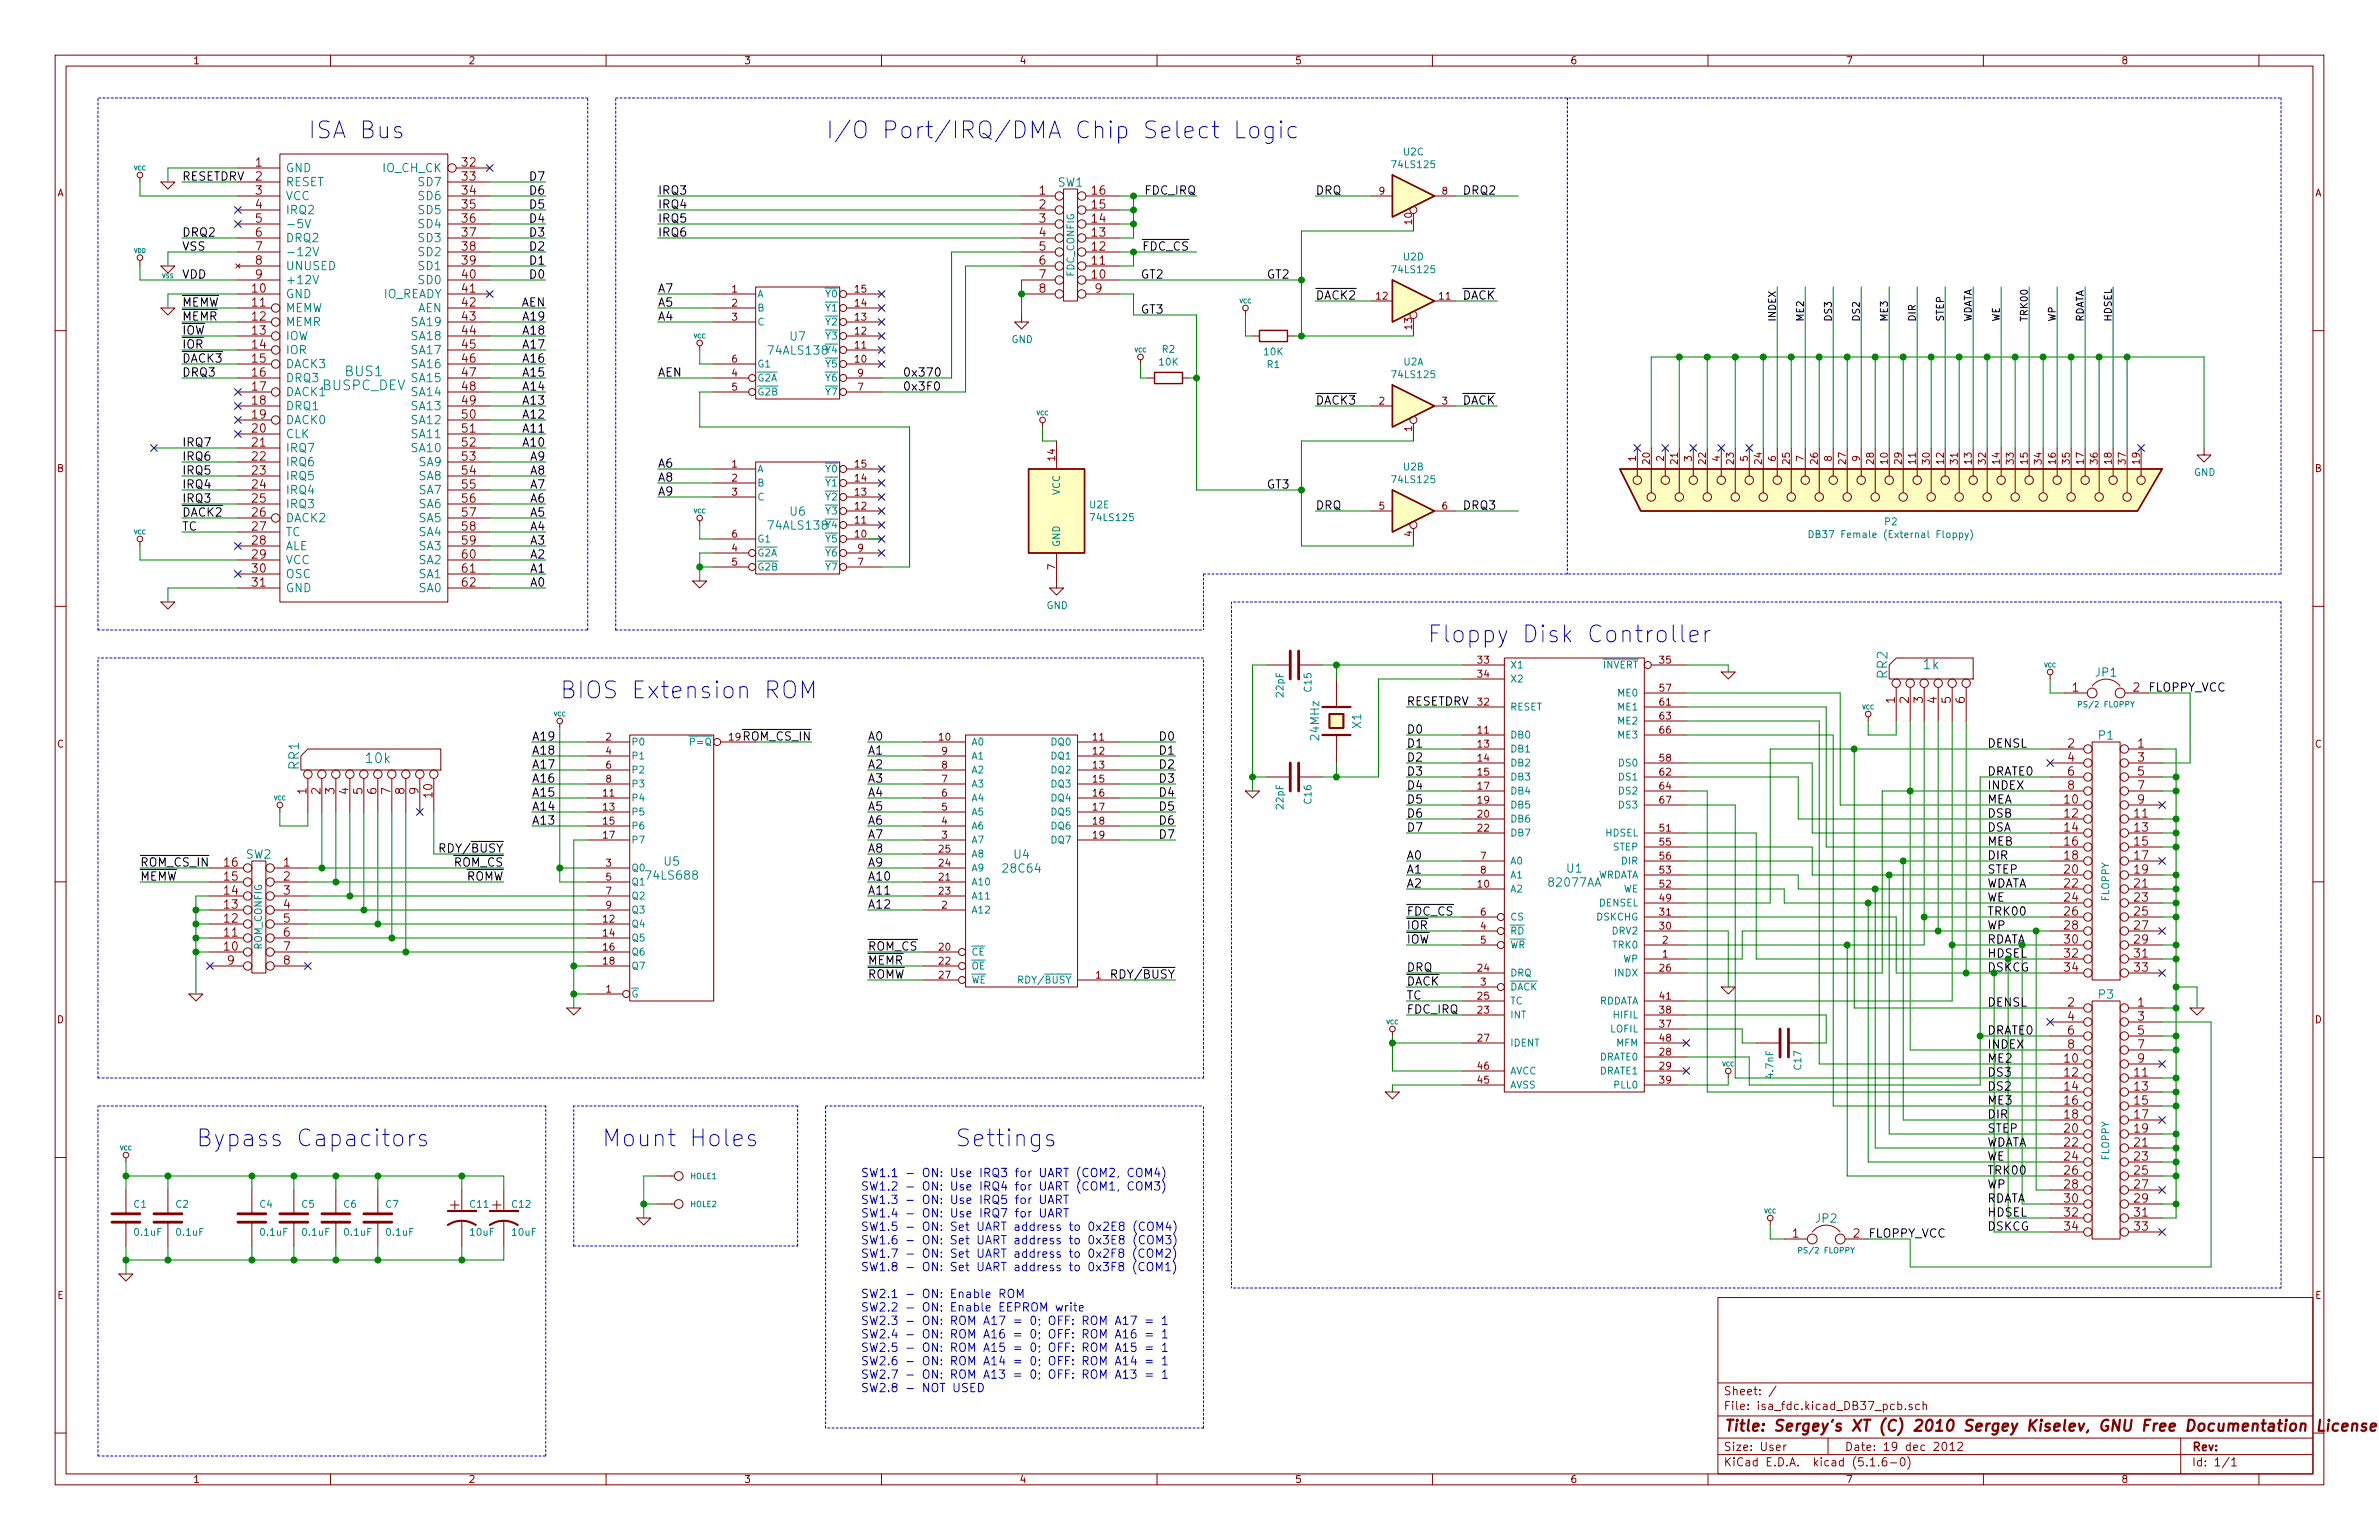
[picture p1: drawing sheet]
<svg xmlns="http://www.w3.org/2000/svg" width="432mm" height="279mm" viewBox="0 0 432 279" stroke-linecap="round" stroke-linejoin="round" font-family="sans-serif">
<defs><g id="words">
<g font-size="4.2" fill="#0000c2">
<text x="55.9" y="25.1">ISA Bus</text>
<text x="149.9" y="25.1">I/O Port/IRQ/DMA Chip Select Logic</text>
<text x="259.1" y="116.6">Floppy Disk Controller</text>
<text x="101.6" y="126.7">BIOS Extension ROM</text>
<text x="35.6" y="208">Bypass Capacitors</text>
<text x="109.2" y="208">Mount Holes</text>
<text x="173.4" y="208">Settings</text>
</g>
<g font-size="2.8" fill="#840000">
<text x="81.7" y="219.5">+</text>
<text x="89.4" y="219.5">+</text>
<text x="312.8" y="259.7">Title: Sergey's XT (C) 2010 Sergey Kiselev, GNU Free Documentation License (GFDL)</text>
</g>
<g font-size="2.5" fill="#008484">
<text x="58.5" y="70.8">BUSPC_DEV</text>
<text x="62.7" y="68.3">BUS1</text>
<text x="342.6" y="123.1" transform="rotate(-90 342.6 123.1)">RR2</text>
<text x="349.1" y="121.4">1k</text>
<text x="54.3" y="139.6" transform="rotate(-90 54.3 139.6)">RR1</text>
<text x="66.5" y="138.5">10k</text>
</g>
<g font-size="2.1">
<text x="33" y="32.8">RESETDRV</text>
<text x="96.3" y="35.3">D6</text>
<text x="96.3" y="32.8">D7</text>
<text x="119.4" y="35.3">IRQ3</text>
<text x="207.8" y="35.3">FDC_IRQ</text>
<text x="238.8" y="35.3">DRQ</text>
<text x="265.4" y="35.3">DRQ2</text>
<text x="96.3" y="40.4">D4</text>
<text x="96.3" y="37.8">D5</text>
<text x="119.4" y="37.8">IRQ4</text>
<text x="119.4" y="40.4">IRQ5</text>
<text x="33" y="45.5">VSS</text>
<text x="33" y="42.9">DRQ2</text>
<text x="96.3" y="45.5">D2</text>
<text x="96.3" y="42.9">D3</text>
<text x="119.4" y="42.9">IRQ6</text>
<text x="207.4" y="45.5">FDC_CS</text>
<text x="33" y="50.5">VDD</text>
<text x="96.3" y="50.5">D0</text>
<text x="96.3" y="48">D1</text>
<text x="119.4" y="53.1">A7</text>
<text x="207" y="50.5">GT2</text>
<text x="229.9" y="50.5">GT2</text>
<text x="33" y="58.2">MEMR</text>
<text x="33" y="55.6">MEMW</text>
<text x="94.6" y="55.6">AEN</text>
<text x="95.2" y="58.2">A19</text>
<text x="119.4" y="55.6">A5</text>
<text x="119.4" y="58.2">A4</text>
<text x="207" y="56.9">GT3</text>
<text x="238.8" y="54.4">DACK2</text>
<text x="265.4" y="54.4">DACK</text>
<text x="33" y="63.2">IOR</text>
<text x="33" y="60.7">IOW</text>
<text x="33" y="65.8">DACK3</text>
<text x="95.2" y="65.8">A16</text>
<text x="95.2" y="63.2">A17</text>
<text x="95.2" y="60.7">A18</text>
<text x="33" y="68.3">DRQ3</text>
<text x="95.2" y="70.9">A14</text>
<text x="95.2" y="68.3">A15</text>
<text x="119.4" y="68.3">AEN</text>
<text x="163.8" y="68.3">0x370</text>
<text x="163.8" y="70.9">0x3F0</text>
<text x="95.2" y="75.9">A12</text>
<text x="95.2" y="73.4">A13</text>
<text x="238.8" y="73.4">DACK3</text>
<text x="265.4" y="73.4">DACK</text>
<text x="33" y="81">IRQ7</text>
<text x="33" y="83.6">IRQ6</text>
<text x="95.2" y="81">A10</text>
<text x="95.2" y="78.5">A11</text>
<text x="96.3" y="83.6">A9</text>
<text x="33" y="88.6">IRQ4</text>
<text x="33" y="86.1">IRQ5</text>
<text x="96.3" y="88.6">A7</text>
<text x="96.3" y="86.1">A8</text>
<text x="119.4" y="84.8">A6</text>
<text x="119.4" y="87.4">A8</text>
<text x="119.4" y="89.9">A9</text>
<text x="229.9" y="88.6">GT3</text>
<text x="33" y="93.7">DACK2</text>
<text x="33" y="91.2">IRQ3</text>
<text x="96.3" y="93.7">A5</text>
<text x="96.3" y="91.2">A6</text>
<text x="238.8" y="92.5">DRQ</text>
<text x="265.4" y="92.5">DRQ3</text>
<text x="33" y="96.3">TC</text>
<text x="96.3" y="101.3">A2</text>
<text x="96.3" y="98.8">A3</text>
<text x="96.3" y="96.3">A4</text>
<text x="96.3" y="106.4">A0</text>
<text x="96.3" y="103.9">A1</text>
<text x="389.9" y="125.5">FLOPPY_VCC</text>
<text x="255.3" y="128">RESETDRV</text>
<text x="96.5" y="134.4">A19</text>
<text x="96.5" y="136.9">A18</text>
<text x="134.9" y="134.4">ROM_CS_IN</text>
<text x="157.5" y="134.4">A0</text>
<text x="157.5" y="136.9">A1</text>
<text x="210.6" y="134.4">D0</text>
<text x="210.6" y="136.9">D1</text>
<text x="255.3" y="133.1">D0</text>
<text x="255.3" y="135.6">D1</text>
<text x="360.7" y="135.6">DENSL</text>
<text x="96.5" y="139.4">A17</text>
<text x="96.5" y="142">A16</text>
<text x="157.5" y="139.4">A2</text>
<text x="157.5" y="142">A3</text>
<text x="210.6" y="139.4">D2</text>
<text x="210.6" y="142">D3</text>
<text x="255.3" y="138.2">D2</text>
<text x="255.3" y="140.7">D3</text>
<text x="255.3" y="143.3">D4</text>
<text x="360.7" y="143.3">INDEX</text>
<text x="360.7" y="140.7">DRATE0</text>
<text x="96.5" y="144.5">A15</text>
<text x="96.5" y="147.1">A14</text>
<text x="96.5" y="149.6">A13</text>
<text x="157.5" y="144.5">A4</text>
<text x="157.5" y="147.1">A5</text>
<text x="157.5" y="149.6">A6</text>
<text x="210.6" y="144.5">D4</text>
<text x="210.6" y="147.1">D5</text>
<text x="210.6" y="149.6">D6</text>
<text x="255.3" y="145.8">D5</text>
<text x="255.3" y="148.3">D6</text>
<text x="360.7" y="145.8">MEA</text>
<text x="360.7" y="148.3">DSB</text>
<text x="80.5" y="154.7">RDY/BUSY</text>
<text x="157.5" y="152.1">A7</text>
<text x="157.5" y="154.7">A8</text>
<text x="210.6" y="152.1">D7</text>
<text x="255.3" y="150.9">D7</text>
<text x="255.3" y="156">A0</text>
<text x="360.7" y="150.9">DSA</text>
<text x="360.7" y="156">DIR</text>
<text x="360.7" y="153.4">MEB</text>
<text x="25.4" y="157.2">ROM_CS_IN</text>
<text x="25.4" y="159.8">MEMW</text>
<text x="82.4" y="157.2">ROM_CS</text>
<text x="84.5" y="159.8">ROMW</text>
<text x="157.5" y="157.2">A9</text>
<text x="157.5" y="159.8">A10</text>
<text x="255.3" y="158.5">A1</text>
<text x="255.3" y="161">A2</text>
<text x="360.7" y="158.5">STEP</text>
<text x="360.7" y="161">WDATA</text>
<text x="157.5" y="162.3">A11</text>
<text x="157.5" y="164.8">A12</text>
<text x="255.3" y="166.1">FDC_CS</text>
<text x="360.7" y="163.6">WE</text>
<text x="360.7" y="166.1">TRK00</text>
<text x="157.5" y="172.5">ROM_CS</text>
<text x="255.3" y="168.7">IOR</text>
<text x="255.3" y="171.2">IOW</text>
<text x="360.7" y="168.7">WP</text>
<text x="360.7" y="171.2">RDATA</text>
<text x="157.5" y="175">MEMR</text>
<text x="157.5" y="177.5">ROMW</text>
<text x="202.4" y="177.5">RDY/BUSY</text>
<text x="255.3" y="178.8">DACK</text>
<text x="255.3" y="176.3">DRQ</text>
<text x="255.3" y="183.9">FDC_IRQ</text>
<text x="255.3" y="181.4">TC</text>
<text x="360.7" y="182.6">DENSL</text>
<text x="360.7" y="190.2">INDEX</text>
<text x="360.7" y="187.7">DRATE0</text>
<text x="360.7" y="197.9">DS2</text>
<text x="360.7" y="195.3">DS3</text>
<text x="360.7" y="192.8">ME2</text>
<text x="360.7" y="200.4">ME3</text>
<text x="360.7" y="202.9">DIR</text>
<text x="360.7" y="208">WDATA</text>
<text x="360.7" y="205.5">STEP</text>
<text x="360.7" y="215.6">WP</text>
<text x="360.7" y="213.1">TRK00</text>
<text x="360.7" y="210.6">WE</text>
<text x="360.7" y="220.7">HDSEL</text>
<text x="360.7" y="218.2">RDATA</text>
<text x="339.1" y="224.5">FLOPPY_VCC</text>
<text x="360.7" y="223.3">DSKCG</text>
</g>
<g font-size="2.1" fill="#840000">
<text x="46.4" y="30.2">1</text>
<text x="46.4" y="32.8">2</text>
<text x="46.4" y="35.3">3</text>
<text x="83.9" y="30.2">32</text>
<text x="83.9" y="32.8">33</text>
<text x="83.9" y="35.3">34</text>
<text x="188.6" y="35.3">1</text>
<text x="198.2" y="35.3">16</text>
<text x="46.4" y="37.8">4</text>
<text x="46.4" y="40.4">5</text>
<text x="83.9" y="37.8">35</text>
<text x="83.9" y="40.4">36</text>
<text x="188.6" y="37.8">2</text>
<text x="188.6" y="40.4">3</text>
<text x="198.2" y="40.4">14</text>
<text x="198.2" y="37.8">15</text>
<text x="46.4" y="42.9">6</text>
<text x="46.4" y="45.5">7</text>
<text x="83.9" y="42.9">37</text>
<text x="83.9" y="45.5">38</text>
<text x="188.6" y="42.9">4</text>
<text x="188.6" y="45.5">5</text>
<text x="198.2" y="45.5">12</text>
<text x="198.2" y="42.9">13</text>
<text x="45.8" y="53.1">10</text>
<text x="46.4" y="48">8</text>
<text x="46.4" y="50.5">9</text>
<text x="83.9" y="48">39</text>
<text x="83.9" y="50.5">40</text>
<text x="83.9" y="53.1">41</text>
<text x="188.6" y="48">6</text>
<text x="188.6" y="50.5">7</text>
<text x="188.6" y="53.1">8</text>
<text x="198.2" y="50.5">10</text>
<text x="198.2" y="48">11</text>
<text x="198.8" y="53.1">9</text>
<text x="45.8" y="55.6">11</text>
<text x="45.8" y="58.2">12</text>
<text x="83.9" y="55.6">42</text>
<text x="83.9" y="58.2">43</text>
<text x="45.8" y="60.7">13</text>
<text x="45.8" y="63.2">14</text>
<text x="45.8" y="65.8">15</text>
<text x="83.9" y="60.7">44</text>
<text x="83.9" y="63.2">45</text>
<text x="83.9" y="65.8">46</text>
<text x="45.8" y="68.3">16</text>
<text x="45.8" y="70.9">17</text>
<text x="83.9" y="68.3">47</text>
<text x="83.9" y="70.9">48</text>
<text x="45.8" y="73.4">18</text>
<text x="45.8" y="75.9">19</text>
<text x="83.9" y="73.4">49</text>
<text x="83.9" y="75.9">50</text>
<text x="45.8" y="78.5">20</text>
<text x="45.8" y="81">21</text>
<text x="45.8" y="83.6">22</text>
<text x="83.9" y="78.5">51</text>
<text x="83.9" y="81">52</text>
<text x="83.9" y="83.6">53</text>
<text x="45.8" y="86.1">23</text>
<text x="45.8" y="88.6">24</text>
<text x="83.9" y="86.1">54</text>
<text x="83.9" y="88.6">55</text>
<text x="45.8" y="91.2">25</text>
<text x="45.8" y="93.7">26</text>
<text x="83.9" y="91.2">56</text>
<text x="83.9" y="93.7">57</text>
<text x="45.8" y="96.3">27</text>
<text x="45.8" y="98.8">28</text>
<text x="45.8" y="101.3">29</text>
<text x="83.9" y="96.3">58</text>
<text x="83.9" y="98.8">59</text>
<text x="83.9" y="101.3">60</text>
<text x="45.8" y="103.9">30</text>
<text x="45.8" y="106.4">31</text>
<text x="83.9" y="103.9">61</text>
<text x="83.9" y="106.4">62</text>
<text x="376.1" y="125.5">1</text>
<text x="387.2" y="125.5">2</text>
<text x="343.9" y="127.6" transform="rotate(-90 343.9 127.6)">1</text>
<text x="346.5" y="127.6" transform="rotate(-90 346.5 127.6)">2</text>
<text x="349" y="127.6" transform="rotate(-90 349 127.6)">3</text>
<text x="351.5" y="127.6" transform="rotate(-90 351.5 127.6)">4</text>
<text x="354.1" y="127.6" transform="rotate(-90 354.1 127.6)">5</text>
<text x="356.6" y="127.6" transform="rotate(-90 356.6 127.6)">6</text>
<text x="375.3" y="135.6">2</text>
<text x="388" y="135.6">1</text>
<text x="375.3" y="138.2">4</text>
<text x="375.3" y="140.7">6</text>
<text x="375.3" y="143.3">8</text>
<text x="388" y="138.2">3</text>
<text x="388" y="140.7">5</text>
<text x="388" y="143.3">7</text>
<text x="55.6" y="144.1" transform="rotate(-90 55.6 144.1)">1</text>
<text x="58.2" y="144.1" transform="rotate(-90 58.2 144.1)">2</text>
<text x="60.7" y="144.1" transform="rotate(-90 60.7 144.1)">3</text>
<text x="63.2" y="144.1" transform="rotate(-90 63.2 144.1)">4</text>
<text x="65.8" y="144.1" transform="rotate(-90 65.8 144.1)">5</text>
<text x="68.3" y="144.1" transform="rotate(-90 68.3 144.1)">6</text>
<text x="70.9" y="144.1" transform="rotate(-90 70.9 144.1)">7</text>
<text x="73.4" y="144.1" transform="rotate(-90 73.4 144.1)">8</text>
<text x="75.9" y="144.1" transform="rotate(-90 75.9 144.1)">9</text>
<text x="78.5" y="144.7" transform="rotate(-90 78.5 144.7)">10</text>
<text x="374.8" y="145.8">10</text>
<text x="374.8" y="148.3">12</text>
<text x="387.5" y="148.3">11</text>
<text x="388" y="145.8">9</text>
<text x="374.8" y="150.9">14</text>
<text x="374.8" y="153.4">16</text>
<text x="374.8" y="156">18</text>
<text x="387.5" y="150.9">13</text>
<text x="387.5" y="153.4">15</text>
<text x="387.5" y="156">17</text>
<text x="40.7" y="159.8">15</text>
<text x="40.7" y="157.2">16</text>
<text x="51.5" y="157.2">1</text>
<text x="51.5" y="159.8">2</text>
<text x="374.8" y="158.5">20</text>
<text x="374.8" y="161">22</text>
<text x="387.5" y="158.5">19</text>
<text x="387.5" y="161">21</text>
<text x="40.7" y="167.4">12</text>
<text x="40.7" y="164.8">13</text>
<text x="40.7" y="162.3">14</text>
<text x="51.5" y="162.3">3</text>
<text x="51.5" y="164.8">4</text>
<text x="51.5" y="167.4">5</text>
<text x="374.8" y="163.6">24</text>
<text x="374.8" y="166.1">26</text>
<text x="387.5" y="163.6">23</text>
<text x="387.5" y="166.1">25</text>
<text x="40.7" y="172.5">10</text>
<text x="40.7" y="169.9">11</text>
<text x="51.5" y="169.9">6</text>
<text x="51.5" y="172.5">7</text>
<text x="374.8" y="168.7">28</text>
<text x="374.8" y="171.2">30</text>
<text x="374.8" y="173.7">32</text>
<text x="387.5" y="168.7">27</text>
<text x="387.5" y="171.2">29</text>
<text x="387.5" y="173.7">31</text>
<text x="41.3" y="175">9</text>
<text x="51.5" y="175">8</text>
<text x="374.8" y="176.3">34</text>
<text x="387.5" y="176.3">33</text>
<text x="375.3" y="182.6">2</text>
<text x="375.3" y="185.2">4</text>
<text x="388" y="182.6">1</text>
<text x="388" y="185.2">3</text>
<text x="375.3" y="187.7">6</text>
<text x="375.3" y="190.2">8</text>
<text x="388" y="187.7">5</text>
<text x="388" y="190.2">7</text>
<text x="374.8" y="192.8">10</text>
<text x="374.8" y="195.3">12</text>
<text x="374.8" y="197.9">14</text>
<text x="387.5" y="195.3">11</text>
<text x="387.5" y="197.9">13</text>
<text x="388" y="192.8">9</text>
<text x="374.8" y="200.4">16</text>
<text x="374.8" y="202.9">18</text>
<text x="387.5" y="200.4">15</text>
<text x="387.5" y="202.9">17</text>
<text x="374.8" y="205.5">20</text>
<text x="374.8" y="208">22</text>
<text x="387.5" y="205.5">19</text>
<text x="387.5" y="208">21</text>
<text x="374.8" y="210.6">24</text>
<text x="374.8" y="213.1">26</text>
<text x="374.8" y="215.6">28</text>
<text x="387.5" y="210.6">23</text>
<text x="387.5" y="213.1">25</text>
<text x="387.5" y="215.6">27</text>
<text x="374.8" y="218.2">30</text>
<text x="374.8" y="220.7">32</text>
<text x="387.5" y="218.2">29</text>
<text x="387.5" y="220.7">31</text>
<text x="325.3" y="224.5">1</text>
<text x="336.4" y="224.5">2</text>
<text x="374.8" y="223.3">34</text>
<text x="387.5" y="223.3">33</text>
<text x="312.8" y="255.8">File: isa_fdc.kicad_DB37_pcb.sch</text>
<text x="312.8" y="253.1">Sheet: /</text>
<text x="312.8" y="263.2">Size: User</text>
<text x="334.8" y="263.2">Date: 19 dec 2012</text>
<text x="397.8" y="263.2">Rev:</text>
<text x="312.8" y="266">KiCad E.D.A. kicad (5.1.6-0)</text>
<text x="397.8" y="266">Id: 1/1</text>
</g>
<g font-size="2.1" fill="#008484">
<text x="51.8" y="31.2">GND</text>
<text x="51.8" y="33.8">RESET</text>
<text x="69.5" y="31.2">IO_CH_CK</text>
<text x="76.1" y="33.8">SD7</text>
<text x="192" y="33.9">SW1</text>
<text x="51.8" y="36.3">VCC</text>
<text x="51.8" y="38.9">IRQ2</text>
<text x="51.8" y="41.4">-5V</text>
<text x="76.1" y="36.3">SD6</text>
<text x="76.1" y="38.9">SD5</text>
<text x="76.1" y="41.4">SD4</text>
<text x="51.8" y="43.9">DRQ2</text>
<text x="51.8" y="46.5">-12V</text>
<text x="76.1" y="43.9">SD3</text>
<text x="76.1" y="46.5">SD2</text>
<text x="51.8" y="49">UNUSED</text>
<text x="51.8" y="51.6">+12V</text>
<text x="76.1" y="49">SD1</text>
<text x="76.1" y="51.6">SD0</text>
<text x="51.8" y="54.1">GND</text>
<text x="51.8" y="56.6">MEMW</text>
<text x="51.8" y="59.2">MEMR</text>
<text x="69.4" y="54.1">IO_READY</text>
<text x="75" y="59.2">SA19</text>
<text x="75.8" y="56.6">AEN</text>
<text x="51.8" y="61.7">IOW</text>
<text x="51.8" y="64.3">IOR</text>
<text x="75" y="61.7">SA18</text>
<text x="75" y="64.3">SA17</text>
<text x="139.7" y="64.3">74ALS138</text>
<text x="143.4" y="61.8">U7</text>
<text x="51.8" y="66.8">DACK3</text>
<text x="51.8" y="69.3">DRQ3</text>
<text x="51.8" y="71.9">DACK1</text>
<text x="75" y="66.8">SA16</text>
<text x="75" y="69.3">SA15</text>
<text x="75" y="71.9">SA14</text>
<text x="51.8" y="74.4">DRQ1</text>
<text x="51.8" y="77">DACK0</text>
<text x="75" y="74.4">SA13</text>
<text x="75" y="77">SA12</text>
<text x="51.8" y="79.5">CLK</text>
<text x="51.8" y="82">IRQ7</text>
<text x="75" y="79.5">SA11</text>
<text x="75" y="82">SA10</text>
<text x="51.8" y="84.6">IRQ6</text>
<text x="51.8" y="87.1">IRQ5</text>
<text x="51.8" y="89.7">IRQ4</text>
<text x="76.1" y="84.6">SA9</text>
<text x="76.1" y="87.1">SA8</text>
<text x="76.1" y="89.7">SA7</text>
<text x="51.8" y="92.2">IRQ3</text>
<text x="51.8" y="94.7">DACK2</text>
<text x="76.1" y="92.2">SA6</text>
<text x="76.1" y="94.7">SA5</text>
<text x="143.4" y="93.5">U6</text>
<text x="51.8" y="97.3">TC</text>
<text x="51.8" y="99.8">ALE</text>
<text x="76.1" y="97.3">SA4</text>
<text x="76.1" y="99.8">SA3</text>
<text x="139.7" y="96.1">74ALS138</text>
<text x="51.8" y="102.4">VCC</text>
<text x="51.8" y="104.9">OSC</text>
<text x="51.8" y="107.4">GND</text>
<text x="76.1" y="102.4">SA2</text>
<text x="76.1" y="104.9">SA1</text>
<text x="76.1" y="107.4">SA0</text>
<text x="380.4" y="122.8">JP1</text>
<text x="239.4" y="134.2" transform="rotate(-90 239.4 134.2)">24MHz</text>
<text x="247.1" y="132.1" transform="rotate(-90 247.1 132.1)">X1</text>
<text x="380.9" y="134.2">P1</text>
<text x="44.7" y="155.8">SW2</text>
<text x="184.1" y="155.8">U4</text>
<text x="117.6" y="159.6">74LS688</text>
<text x="120.6" y="157">U5</text>
<text x="182.3" y="158.3">28C64</text>
<text x="281.3" y="160.9">82077AA</text>
<text x="284.4" y="158.3">U1</text>
<text x="380.9" y="181.2">P3</text>
<text x="329.6" y="221.8">JP2</text>
</g>
<g font-size="2.1" fill="#008400">
<text x="360.7" y="173.7">HDSEL</text>
<text x="360.7" y="176.3">DSKCG</text>
</g>
<g font-size="2.1" fill="#0000c2">
<text x="156.2" y="213.6">SW1.1 - ON: Use IRQ3 for UART (COM2, COM4)</text>
<text x="156.2" y="216">SW1.2 - ON: Use IRQ4 for UART (COM1, COM3)</text>
<text x="156.2" y="218.4">SW1.3 - ON: Use IRQ5 for UART</text>
<text x="156.2" y="220.9">SW1.4 - ON: Use IRQ7 for UART</text>
<text x="156.2" y="223.3">SW1.5 - ON: Set UART address to 0x2E8 (COM4)</text>
<text x="156.2" y="225.8">SW1.6 - ON: Set UART address to 0x3E8 (COM3)</text>
<text x="156.2" y="228.2">SW1.7 - ON: Set UART address to 0x2F8 (COM2)</text>
<text x="156.2" y="230.6">SW1.8 - ON: Set UART address to 0x3F8 (COM1)</text>
<text x="156.2" y="235.5">SW2.1 - ON: Enable ROM</text>
<text x="156.2" y="237.9">SW2.2 - ON: Enable EEPROM write</text>
<text x="156.2" y="240.4">SW2.3 - ON: ROM A17 = 0; OFF: ROM A17 = 1</text>
<text x="156.2" y="242.8">SW2.4 - ON: ROM A16 = 0; OFF: ROM A16 = 1</text>
<text x="156.2" y="245.3">SW2.5 - ON: ROM A15 = 0; OFF: ROM A15 = 1</text>
<text x="156.2" y="247.7">SW2.6 - ON: ROM A14 = 0; OFF: ROM A14 = 1</text>
<text x="156.2" y="250.1">SW2.7 - ON: ROM A13 = 0; OFF: ROM A13 = 1</text>
<text x="156.2" y="252.6">SW2.8 - NOT USED</text>
</g>
<g font-size="1.8" fill="#840000">
<text x="35" y="11.6">1</text>
<text x="85" y="11.6">2</text>
<text x="135" y="11.6">3</text>
<text x="185" y="11.6">4</text>
<text x="235" y="11.6">5</text>
<text x="285" y="11.6">6</text>
<text x="335" y="11.6">7</text>
<text x="385" y="11.6">8</text>
<text x="10.4" y="35.6">A</text>
<text x="250.3" y="35.3">9</text>
<text x="261.8" y="35.3">8</text>
<text x="420.2" y="35.6">A</text>
<text x="256.3" y="40.6" transform="rotate(-90 256.3 40.6)">10</text>
<text x="132.9" y="53.1">1</text>
<text x="155.2" y="53.1">15</text>
<text x="132.9" y="58.2">3</text>
<text x="132.9" y="55.6">2</text>
<text x="155.2" y="58.2">13</text>
<text x="155.2" y="55.6">14</text>
<text x="249.9" y="54.4">12</text>
<text x="256.3" y="59.7" transform="rotate(-90 256.3 59.7)">13</text>
<text x="261.3" y="54.4">11</text>
<text x="132.9" y="65.8">6</text>
<text x="155.2" y="65.8">10</text>
<text x="155.2" y="63.2">11</text>
<text x="155.2" y="60.7">12</text>
<text x="132.9" y="68.3">4</text>
<text x="132.9" y="70.9">5</text>
<text x="155.7" y="70.9">7</text>
<text x="155.7" y="68.3">9</text>
<text x="250.3" y="73.4">2</text>
<text x="261.8" y="73.4">3</text>
<text x="191.5" y="83.5" transform="rotate(-90 191.5 83.5)">14</text>
<text x="256.3" y="78.3" transform="rotate(-90 256.3 78.3)">1</text>
<text x="296.9" y="83.7" transform="rotate(-90 296.9 83.7)">1</text>
<text x="302" y="83.7" transform="rotate(-90 302 83.7)">2</text>
<text x="307.1" y="83.7" transform="rotate(-90 307.1 83.7)">3</text>
<text x="312.2" y="83.7" transform="rotate(-90 312.2 83.7)">4</text>
<text x="317.2" y="83.7" transform="rotate(-90 317.2 83.7)">5</text>
<text x="322.3" y="83.7" transform="rotate(-90 322.3 83.7)">6</text>
<text x="327.4" y="83.7" transform="rotate(-90 327.4 83.7)">7</text>
<text x="332.5" y="83.7" transform="rotate(-90 332.5 83.7)">8</text>
<text x="337.6" y="83.7" transform="rotate(-90 337.6 83.7)">9</text>
<text x="10.4" y="85.6">B</text>
<text x="132.9" y="89.9">3</text>
<text x="132.9" y="84.8">1</text>
<text x="132.9" y="87.4">2</text>
<text x="155.2" y="89.9">13</text>
<text x="155.2" y="87.4">14</text>
<text x="155.2" y="84.8">15</text>
<text x="299.5" y="84.2" transform="rotate(-90 299.5 84.2)">20</text>
<text x="304.5" y="84.2" transform="rotate(-90 304.5 84.2)">21</text>
<text x="309.6" y="84.2" transform="rotate(-90 309.6 84.2)">22</text>
<text x="314.7" y="84.2" transform="rotate(-90 314.7 84.2)">23</text>
<text x="319.8" y="84.2" transform="rotate(-90 319.8 84.2)">24</text>
<text x="324.9" y="84.2" transform="rotate(-90 324.9 84.2)">25</text>
<text x="329.9" y="84.2" transform="rotate(-90 329.9 84.2)">26</text>
<text x="335" y="84.2" transform="rotate(-90 335 84.2)">27</text>
<text x="340.1" y="84.2" transform="rotate(-90 340.1 84.2)">28</text>
<text x="342.6" y="84.2" transform="rotate(-90 342.6 84.2)">10</text>
<text x="345.2" y="84.2" transform="rotate(-90 345.2 84.2)">29</text>
<text x="347.7" y="84.2" transform="rotate(-90 347.7 84.2)">11</text>
<text x="350.3" y="84.2" transform="rotate(-90 350.3 84.2)">30</text>
<text x="352.8" y="84.2" transform="rotate(-90 352.8 84.2)">12</text>
<text x="355.3" y="84.2" transform="rotate(-90 355.3 84.2)">31</text>
<text x="357.9" y="84.2" transform="rotate(-90 357.9 84.2)">13</text>
<text x="360.4" y="84.2" transform="rotate(-90 360.4 84.2)">32</text>
<text x="363" y="84.2" transform="rotate(-90 363 84.2)">14</text>
<text x="365.5" y="84.2" transform="rotate(-90 365.5 84.2)">33</text>
<text x="368" y="84.2" transform="rotate(-90 368 84.2)">15</text>
<text x="370.6" y="84.2" transform="rotate(-90 370.6 84.2)">34</text>
<text x="373.1" y="84.2" transform="rotate(-90 373.1 84.2)">16</text>
<text x="375.7" y="84.2" transform="rotate(-90 375.7 84.2)">35</text>
<text x="378.2" y="84.2" transform="rotate(-90 378.2 84.2)">17</text>
<text x="380.7" y="84.2" transform="rotate(-90 380.7 84.2)">36</text>
<text x="383.3" y="84.2" transform="rotate(-90 383.3 84.2)">18</text>
<text x="385.8" y="84.2" transform="rotate(-90 385.8 84.2)">37</text>
<text x="388.4" y="84.2" transform="rotate(-90 388.4 84.2)">19</text>
<text x="420.2" y="85.6">B</text>
<text x="155.2" y="95">11</text>
<text x="155.2" y="92.5">12</text>
<text x="250.3" y="92.5">5</text>
<text x="261.8" y="92.5">6</text>
<text x="132.9" y="100.1">4</text>
<text x="132.9" y="97.5">6</text>
<text x="155.2" y="97.5">10</text>
<text x="155.7" y="100.1">9</text>
<text x="256.3" y="97.3" transform="rotate(-90 256.3 97.3)">4</text>
<text x="132.9" y="102.6">5</text>
<text x="155.7" y="102.6">7</text>
<text x="191.5" y="103.4" transform="rotate(-90 191.5 103.4)">7</text>
<text x="268.3" y="120.4">33</text>
<text x="268.3" y="122.9">34</text>
<text x="301.3" y="120.4">35</text>
<text x="301.3" y="125.5">57</text>
<text x="268.3" y="128">32</text>
<text x="301.3" y="128">61</text>
<text x="301.3" y="130.6">63</text>
<text x="10.4" y="135.6">C</text>
<text x="110" y="134.4">2</text>
<text x="110" y="136.9">4</text>
<text x="132.4" y="134.4">19</text>
<text x="170.5" y="134.4">10</text>
<text x="171" y="136.9">9</text>
<text x="198.4" y="134.4">11</text>
<text x="198.4" y="136.9">12</text>
<text x="268.3" y="133.1">11</text>
<text x="268.3" y="135.6">13</text>
<text x="301.3" y="133.1">66</text>
<text x="420.2" y="135.6">C</text>
<text x="110" y="139.4">6</text>
<text x="110" y="142">8</text>
<text x="171" y="142">7</text>
<text x="171" y="139.4">8</text>
<text x="198.4" y="139.4">13</text>
<text x="198.4" y="142">15</text>
<text x="268.3" y="138.2">14</text>
<text x="268.3" y="140.7">15</text>
<text x="268.3" y="143.3">17</text>
<text x="301.3" y="138.2">58</text>
<text x="301.3" y="140.7">62</text>
<text x="301.3" y="143.3">64</text>
<text x="109.5" y="144.5">11</text>
<text x="109.5" y="147.1">13</text>
<text x="109.5" y="149.6">15</text>
<text x="171" y="149.6">4</text>
<text x="171" y="147.1">5</text>
<text x="171" y="144.5">6</text>
<text x="198.4" y="144.5">16</text>
<text x="198.4" y="147.1">17</text>
<text x="198.4" y="149.6">18</text>
<text x="268.3" y="145.8">19</text>
<text x="268.3" y="148.3">20</text>
<text x="301.3" y="145.8">67</text>
<text x="109.5" y="152.1">17</text>
<text x="170.5" y="154.7">25</text>
<text x="171" y="152.1">3</text>
<text x="198.4" y="152.1">19</text>
<text x="268.3" y="150.9">22</text>
<text x="268.8" y="156">7</text>
<text x="301.3" y="150.9">51</text>
<text x="301.3" y="153.4">55</text>
<text x="301.3" y="156">56</text>
<text x="110" y="157.2">3</text>
<text x="110" y="159.8">5</text>
<text x="170.5" y="159.8">21</text>
<text x="170.5" y="157.2">24</text>
<text x="268.3" y="161">10</text>
<text x="268.8" y="158.5">8</text>
<text x="301.3" y="161">52</text>
<text x="301.3" y="158.5">53</text>
<text x="109.5" y="167.4">12</text>
<text x="110" y="162.3">7</text>
<text x="110" y="164.8">9</text>
<text x="170.5" y="162.3">23</text>
<text x="171" y="164.8">2</text>
<text x="268.8" y="166.1">6</text>
<text x="301.3" y="166.1">31</text>
<text x="301.3" y="163.6">49</text>
<text x="109.5" y="169.9">14</text>
<text x="109.5" y="172.5">16</text>
<text x="170.5" y="172.5">20</text>
<text x="268.8" y="168.7">4</text>
<text x="268.8" y="171.2">5</text>
<text x="301.3" y="168.7">30</text>
<text x="301.8" y="173.7">1</text>
<text x="301.8" y="171.2">2</text>
<text x="109.5" y="175">18</text>
<text x="170.5" y="175">22</text>
<text x="170.5" y="177.5">27</text>
<text x="198.9" y="177.5">1</text>
<text x="268.3" y="176.3">24</text>
<text x="268.8" y="178.8">3</text>
<text x="301.3" y="176.3">26</text>
<text x="10.4" y="185.6">D</text>
<text x="110" y="180.1">1</text>
<text x="268.3" y="183.9">23</text>
<text x="268.3" y="181.4">25</text>
<text x="301.3" y="183.9">38</text>
<text x="301.3" y="181.4">41</text>
<text x="420.2" y="185.6">D</text>
<text x="268.3" y="189">27</text>
<text x="301.3" y="191.5">28</text>
<text x="301.3" y="186.4">37</text>
<text x="301.3" y="189">48</text>
<text x="268.3" y="196.6">45</text>
<text x="268.3" y="194.1">46</text>
<text x="301.3" y="194.1">29</text>
<text x="301.3" y="196.6">39</text>
<text x="10.4" y="235.6">E</text>
<text x="420.2" y="235.6">E</text>
<text x="35" y="269">1</text>
<text x="85" y="269">2</text>
<text x="135" y="269">3</text>
<text x="185" y="269">4</text>
<text x="235" y="269">5</text>
<text x="285" y="269">6</text>
<text x="335" y="269">7</text>
<text x="385" y="269">8</text>
</g>
<g font-size="1.8" fill="#008484">
<text x="254.8" y="28.2">U2C</text>
<text x="253" y="30.5">74LS125</text>
<text x="254.8" y="47.2">U2D</text>
<text x="137.4" y="54">A</text>
<text x="150" y="54">Y0</text>
<text x="195" y="50.2" transform="rotate(-90 195 50.2)">FDC_CONFIG</text>
<text x="253" y="49.6">74LS125</text>
<text x="137.4" y="59.1">C</text>
<text x="137.4" y="56.5">B</text>
<text x="150" y="59.1">Y2</text>
<text x="150" y="56.5">Y1</text>
<text x="150" y="64.1">Y4</text>
<text x="150" y="61.6">Y3</text>
<text x="183.6" y="62.2">GND</text>
<text x="211" y="64">R2</text>
<text x="229.5" y="64.5">10K</text>
<text x="137.4" y="69.2">G2A</text>
<text x="137.4" y="71.8">G2B</text>
<text x="137.4" y="66.7">G1</text>
<text x="150" y="66.7">Y5</text>
<text x="150" y="71.8">Y7</text>
<text x="150" y="69.2">Y6</text>
<text x="210.5" y="66.3">10K</text>
<text x="230" y="66.8">R1</text>
<text x="253" y="68.6">74LS125</text>
<text x="254.8" y="66.3">U2A</text>
<text x="137.4" y="85.7">A</text>
<text x="137.4" y="88.3">B</text>
<text x="150" y="88.3">Y1</text>
<text x="150" y="85.7">Y0</text>
<text x="192.4" y="89.8" transform="rotate(-90 192.4 89.8)">VCC</text>
<text x="253" y="87.7">74LS125</text>
<text x="254.8" y="85.3">U2B</text>
<text x="398.2" y="86.4">GND</text>
<text x="137.4" y="90.8">C</text>
<text x="150" y="95.9">Y4</text>
<text x="150" y="93.3">Y3</text>
<text x="150" y="90.8">Y2</text>
<text x="197.8" y="92.2">U2E</text>
<text x="198.2" y="94.5">74LS125</text>
<text x="342.1" y="95.3">P2</text>
<text x="137.4" y="101">G2A</text>
<text x="137.4" y="98.4">G1</text>
<text x="150" y="98.4">Y5</text>
<text x="150" y="101">Y6</text>
<text x="192.4" y="99.3" transform="rotate(-90 192.4 99.3)">GND</text>
<text x="330.2" y="97.6">DB37 Female (External Floppy)</text>
<text x="137.4" y="103.5">G2B</text>
<text x="150" y="103.5">Y7</text>
<text x="189.9" y="110.5">GND</text>
<text x="238" y="125.5" transform="rotate(-90 238 125.5)">C15</text>
<text x="274.1" y="121.3">X1</text>
<text x="274.1" y="123.8">X2</text>
<text x="291" y="121.3">INVERT</text>
<text x="233" y="126.4" transform="rotate(-90 233 126.4)">22pF</text>
<text x="274.1" y="128.9">RESET</text>
<text x="293.8" y="126.4">ME0</text>
<text x="293.8" y="128.9">ME1</text>
<text x="293.8" y="131.4">ME2</text>
<text x="114.6" y="135.3">P0</text>
<text x="114.6" y="137.8">P1</text>
<text x="125.7" y="135.3">P=Q</text>
<text x="176.3" y="135.3">A0</text>
<text x="176.3" y="137.8">A1</text>
<text x="190.9" y="135.3">DQ0</text>
<text x="190.9" y="137.8">DQ1</text>
<text x="274.1" y="134">DB0</text>
<text x="274.1" y="136.5">DB1</text>
<text x="293.8" y="134">ME3</text>
<text x="114.6" y="140.3">P2</text>
<text x="114.6" y="142.9">P3</text>
<text x="176.3" y="142.9">A3</text>
<text x="176.3" y="140.3">A2</text>
<text x="190.9" y="140.3">DQ2</text>
<text x="190.9" y="142.9">DQ3</text>
<text x="274.1" y="139.1">DB2</text>
<text x="274.1" y="141.6">DB3</text>
<text x="294" y="139.1">DS0</text>
<text x="294" y="141.6">DS1</text>
<text x="114.6" y="145.4">P4</text>
<text x="114.6" y="148">P5</text>
<text x="176.3" y="148">A5</text>
<text x="176.3" y="145.4">A4</text>
<text x="190.9" y="145.4">DQ4</text>
<text x="190.9" y="148">DQ5</text>
<text x="233" y="146.7" transform="rotate(-90 233 146.7)">22pF</text>
<text x="238" y="145.8" transform="rotate(-90 238 145.8)">C16</text>
<text x="274.1" y="144.1">DB4</text>
<text x="274.1" y="146.7">DB5</text>
<text x="274.1" y="149.2">DB6</text>
<text x="294" y="144.1">DS2</text>
<text x="294" y="146.7">DS3</text>
<text x="114.6" y="150.5">P6</text>
<text x="114.6" y="153">P7</text>
<text x="176.3" y="155.6">A8</text>
<text x="176.3" y="153">A7</text>
<text x="176.3" y="150.5">A6</text>
<text x="190.9" y="150.5">DQ6</text>
<text x="190.9" y="153">DQ7</text>
<text x="274.1" y="151.8">DB7</text>
<text x="291.4" y="151.8">HDSEL</text>
<text x="292.8" y="154.3">STEP</text>
<text x="114.6" y="158.1">Q0</text>
<text x="114.6" y="160.7">Q1</text>
<text x="176.3" y="160.7">A10</text>
<text x="176.3" y="158.1">A9</text>
<text x="274.1" y="161.9">A2</text>
<text x="274.1" y="156.8">A0</text>
<text x="274.1" y="159.4">A1</text>
<text x="289.6" y="159.4">WRDATA</text>
<text x="294.4" y="156.8">DIR</text>
<text x="294.6" y="161.9">WE</text>
<text x="114.6" y="163.2">Q2</text>
<text x="114.6" y="165.7">Q3</text>
<text x="176.3" y="165.7">A12</text>
<text x="176.3" y="163.2">A11</text>
<text x="274.1" y="167">CS</text>
<text x="289.8" y="167">DSKCHG</text>
<text x="290.3" y="164.5">DENSEL</text>
<text x="382.8" y="163.5" transform="rotate(-90 382.8 163.5)">FLOPPY</text>
<text x="47.5" y="172.3" transform="rotate(-90 47.5 172.3)">ROM_CONFIG</text>
<text x="114.6" y="168.3">Q4</text>
<text x="114.6" y="170.8">Q5</text>
<text x="114.6" y="173.4">Q6</text>
<text x="176.3" y="173.4">CE</text>
<text x="274.1" y="169.5">RD</text>
<text x="274.1" y="172.1">WR</text>
<text x="292.7" y="169.5">DRV2</text>
<text x="292.8" y="172.1">TRK0</text>
<text x="114.6" y="175.9">Q7</text>
<text x="176.3" y="175.9">OE</text>
<text x="176.3" y="178.4">WE</text>
<text x="185.4" y="178.4">RDY/BUSY</text>
<text x="274.1" y="177.2">DRQ</text>
<text x="274.1" y="179.7">DACK</text>
<text x="293.2" y="177.2">INDX</text>
<text x="294.6" y="174.6">WP</text>
<text x="114.6" y="181">G</text>
<text x="274.1" y="184.8">INT</text>
<text x="274.1" y="182.2">TC</text>
<text x="290" y="182.2">RDDATA</text>
<text x="293" y="184.8">HIFIL</text>
<text x="274.1" y="189.9">IDENT</text>
<text x="292.3" y="187.3">LOFIL</text>
<text x="293.4" y="189.9">MFM</text>
<text x="274.1" y="197.5">AVSS</text>
<text x="274.1" y="194.9">AVCC</text>
<text x="290.3" y="192.4">DRATE0</text>
<text x="290.3" y="194.9">DRATE1</text>
<text x="293.1" y="197.5">PLL0</text>
<text x="321.9" y="195.5" transform="rotate(-90 321.9 195.5)">4.7nF</text>
<text x="326.9" y="194" transform="rotate(-90 326.9 194)">C17</text>
<text x="382.8" y="210.5" transform="rotate(-90 382.8 210.5)">FLOPPY</text>
<text x="24.3" y="219.1">C1</text>
<text x="32" y="219.1">C2</text>
<text x="47.2" y="219.1">C4</text>
<text x="54.8" y="219.1">C5</text>
<text x="62.4" y="219.1">C6</text>
<text x="70.1" y="219.1">C7</text>
<text x="85.4" y="219.1">C11</text>
<text x="93" y="219.1">C12</text>
<text x="24.5" y="224.2">0.1uF</text>
<text x="32.1" y="224.2">0.1uF</text>
<text x="47.4" y="224.2">0.1uF</text>
<text x="55" y="224.2">0.1uF</text>
<text x="62.6" y="224.2">0.1uF</text>
<text x="70.2" y="224.2">0.1uF</text>
<text x="85.4" y="224.2">10uF</text>
<text x="93" y="224.2">10uF</text>
</g>
<g font-size="1.8">
<text x="322.3" y="58.4" transform="rotate(-90 322.3 58.4)">INDEX</text>
<text x="327.4" y="58.4" transform="rotate(-90 327.4 58.4)">ME2</text>
<text x="332.5" y="58.4" transform="rotate(-90 332.5 58.4)">DS3</text>
<text x="337.6" y="58.4" transform="rotate(-90 337.6 58.4)">DS2</text>
<text x="342.6" y="58.4" transform="rotate(-90 342.6 58.4)">ME3</text>
<text x="347.7" y="58.4" transform="rotate(-90 347.7 58.4)">DIR</text>
<text x="352.8" y="58.4" transform="rotate(-90 352.8 58.4)">STEP</text>
<text x="357.9" y="58.4" transform="rotate(-90 357.9 58.4)">WDATA</text>
<text x="363" y="58.4" transform="rotate(-90 363 58.4)">WE</text>
<text x="368" y="58.4" transform="rotate(-90 368 58.4)">TRK00</text>
<text x="373.1" y="58.4" transform="rotate(-90 373.1 58.4)">WP</text>
<text x="378.2" y="58.4" transform="rotate(-90 378.2 58.4)">RDATA</text>
<text x="383.3" y="58.4" transform="rotate(-90 383.3 58.4)">HDSEL</text>
</g>
<g font-size="1.4" fill="#008484">
<text x="377.7" y="128.3">PS/2 FLOPPY</text>
<text x="125.3" y="213.9">HOLE1</text>
<text x="125.3" y="219">HOLE2</text>
<text x="326.9" y="227.4">PS/2 FLOPPY</text>
</g>
<g font-size="1.1" fill="#008484">
<text x="24.3" y="30.9">VCC</text>
<text x="24.3" y="45.9">VDD</text>
<text x="29.4" y="50.5">VSS</text>
<text x="224.9" y="55">VCC</text>
<text x="125.9" y="61.4">VCC</text>
<text x="205.9" y="63.9">VCC</text>
<text x="188.1" y="75.4">VCC</text>
<text x="125.9" y="93.1">VCC</text>
<text x="24.3" y="97">VCC</text>
<text x="371" y="121.1">VCC</text>
<text x="100.5" y="130">VCC</text>
<text x="338" y="128.7">VCC</text>
<text x="49.7" y="145.2">VCC</text>
<text x="251.6" y="185.9">VCC</text>
<text x="312.6" y="193.5">VCC</text>
<text x="21.7" y="208.7">VCC</text>
<text x="320.2" y="220.1">VCC</text>
</g>
</g></defs>
<g fill="none" stroke="#840000" stroke-width=".18">
<path d="M10 10h411.8v259.4h-411.8zM12 12h407.8v255.4h-407.8zM60 10v2M110 10v2M160 10v2M210 10v2M260 10v2M310 10v2M360 10v2M410 10v2M25.4 32.3v.7M29.2 33h2.5l-1.2 1.3z"/>
<path d="M43.2 30.5h7.6M43.2 33h7.6M43.2 35.6h7.6M43.2 38.1h7.6M50.8 27.9h30.5v81.3h-30.5zM81.3 33h7.6M81.3 35.6h7.6M81.3 38.1h7.6M82.8 30.5h6.1M185.4 35.6h6.1M185.4 38.1h6.1M193 34.3h2.6v20.3h-2.6z"/>
<path d="M197.1 35.6h6.1M197.1 38.1h6.1M248.9 35.6h3.8M256.5 38.7v3.2M260.3 35.6h3.9M10 60h2M25.4 47.2v1.1M29.2 48.3h2.5l-1.2 1.2zM29.2 55.9h2.5l-1.2 1.3zM42.8 47.9l.8 .7M43.2 53.3h7.6M43.2 55.9h6.1"/>
<path d="M43.2 58.4h6.1M43.2 40.6h7.6M43.2 43.2h7.6M43.2 45.7h7.6M43.2 48.3h7.6M43.2 50.8h7.6M43.6 47.9l-.8 .7M81.3 53.3h7.6M81.3 55.9h7.6M81.3 58.4h7.6M81.3 40.6h7.6M81.3 43.2h7.6"/>
<path d="M81.3 45.7h7.6M81.3 48.3h7.6M81.3 50.8h7.6M129.5 53.3h7.7M129.5 55.9h7.7M129.5 58.4h7.7M137.2 52.1h15.2v20.3h-15.2zM153.7 53.3h6.3M153.7 55.9h6.3M153.7 58.4h6.3M185.4 57.2v1.2h1.3l-1.3 1.3-1.3-1.3h1.3M185.4 53.3h6.1"/>
<path d="M185.4 40.6h6.1M185.4 43.2h6.1M185.4 45.7h6.1M185.4 48.3h6.1M185.4 50.8h6.1M197.1 53.3h6.1M197.1 40.6h6.1M197.1 43.2h6.1M197.1 45.7h6.1M197.1 48.3h6.1M197.1 50.8h6.1M226.1 56.4v.8"/>
<path d="M248.9 54.6h3.8M256.5 57.8v3.2M260.3 54.6h3.9M419.8 60h2M43.2 61h6.1M43.2 63.5h6.1M43.2 66h6.1M43.2 68.6h7.6M43.2 71.1h6.1M43.2 73.7h7.6M43.2 76.2h6.1M43.2 78.7h7.6"/>
<path d="M81.3 61h7.6M81.3 63.5h7.6M81.3 66h7.6M81.3 68.6h7.6M81.3 71.1h7.6M81.3 73.7h7.6M81.3 76.2h7.6M81.3 78.7h7.6M127 62.7v.8M129.5 66h7.7M129.5 68.6h6.4M129.5 71.1h6.4"/>
<path d="M153.7 61h6.3M153.7 63.5h6.3M153.7 66h6.3M153.7 68.6h6.3M153.7 71.1h6.3M189.2 76.7v.8M207 65.3v.7M208.3 68.6h1.2M214.6 68.6h1.3M227.3 61h1.3M233.7 61h1.2M248.9 73.7h3.8"/>
<path d="M256.5 76.8v3.2M260.3 73.7h3.9M25.4 98.3v.8M43.2 81.3h7.6M43.2 83.8h7.6M43.2 86.4h7.6M43.2 88.9h7.6M43.2 91.4h7.6M43.2 94h6.1M43.2 96.5h7.6M43.2 99.1h7.6M81.3 81.3h7.6"/>
<path d="M81.3 83.8h7.6M81.3 86.4h7.6M81.3 88.9h7.6M81.3 91.4h7.6M81.3 94h7.6M81.3 96.5h7.6M81.3 99.1h7.6M127 94.5v.8M129.5 90.2h7.7M129.5 85.1h7.7M129.5 97.8h7.7M129.5 87.6h7.7"/>
<path d="M137.2 83.8h15.2v20.3h-15.2zM153.7 92.7h6.3M153.7 90.2h6.3M153.7 85.1h6.3M153.7 97.8h6.3M153.7 95.3h6.3M153.7 87.6h6.3M191.8 80v5.1M248.9 92.7h3.8M256.5 95.9v3.2M260.3 92.7h3.9M297.2 81.3v5.1"/>
<path d="M299.7 81.3v8.1M302.3 81.3v5.1M304.8 81.3v8.1M307.3 81.3v5.1M309.9 81.3v8.1M312.4 81.3v5.1M315 81.3v8.1M317.5 81.3v5.1M320 81.3v8.1M322.6 81.3v5.1M325.1 81.3v8.1M327.7 81.3v5.1"/>
<path d="M330.2 81.3v8.1M332.7 81.3v5.1M335.3 81.3v8.1M337.8 81.3v5.1M340.4 81.3v8.1M342.9 81.3v5.1M345.4 81.3v8.1M348 81.3v5.1M350.5 81.3v8.1M353.1 81.3v5.1M355.6 81.3v8.1M358.1 81.3v5.1"/>
<path d="M360.7 81.3v8.1M363.2 81.3v5.1M365.8 81.3v8.1M368.3 81.3v5.1M370.8 81.3v8.1M373.4 81.3v5.1M375.9 81.3v8.1M378.5 81.3v5.1M381 81.3v8.1M383.5 81.3v5.1M386.1 81.3v8.1M388.6 81.3v5.1"/>
<path d="M400 81.3v1.3h1.3l-1.3 1.2-1.2-1.2h1.2M10 110h2M29.2 109.2h2.5l-1.2 1.3zM43.2 101.6h7.6M43.2 104.1h7.6M43.2 106.7h7.6M81.3 101.6h7.6M81.3 104.1h7.6M81.3 106.7h7.6M125.7 105.4h2.6l-1.3 1.3zM129.5 100.3h6.4M129.5 102.9h6.4"/>
<path d="M153.7 100.3h6.3M153.7 102.9h6.3M191.8 100.3v6.4h1.2l-1.2 1.3-1.3-1.3h1.3M273 119.4h25.4v78.7h-25.4zM419.8 110h2M55.9 135.9h24.1v3.8h-25.4v-2.5zM101.6 131.3v.8M106.7 134.6h7.6M106.7 137.2h7.6M106.7 139.7h7.6M114.3 133.4h15.2v48.2h-15.2zM130.8 134.6h6.4"/>
<path d="M167.6 134.6h7.7M167.6 137.2h7.7M167.6 139.7h7.7M175.3 133.4h20.3v45.7h-20.3zM195.6 134.6h7.6M195.6 137.2h7.6M195.6 139.7h7.6M229.9 120.7h4.3M235.7 120.7h4.3M242.6 123.2v5.1M242.6 133.4v5M265.4 133.4h7.6"/>
<path d="M265.4 135.9h7.6M265.4 138.4h7.6M265.4 128.3h7.6M265.4 120.7h7.6M265.4 123.2h7.6M298.4 125.7h7.7M298.4 133.4h7.7M298.4 138.4h7.7M298.4 128.3h7.7M298.4 130.8h7.7M299.7 120.7h6.4M312.4 121.9h2.6l-1.3 1.3z"/>
<path d="M339.1 130v.8M342.9 120.7l1.3-1.3h13.9v3.8h-15.2zM344.2 124.7v6.1M346.7 124.7v6.1M349.2 124.7v6.1M351.8 124.7v6.1M354.3 124.7v6.1M356.9 124.7v6.1M372.1 122.4v.8M372.1 135.9h6.1M372.1 138.4h6.1M374.6 125.7h4.2"/>
<path d="M379.7 134.6h5.1v43.2h-5.1zM379.8 124.5a3.2 3.2 0 0 1 5 0M385.7 125.7h4.2M386.3 135.9h6.1M386.3 138.4h6.1M10 160h2M38.1 157.5h6.1M45.7 156.2h2.6v20.3h-2.6zM49.8 157.5h6.1M50.8 146.6v.7M55.9 141.2v6.1M58.4 141.2v6.1"/>
<path d="M61 141.2v6.1M63.5 141.2v6.1M66 141.2v6.1M68.6 141.2v6.1M71.1 141.2v6.1M73.7 141.2v6.1M76.2 141.2v6.1M78.7 141.2v6.1M106.7 142.2h7.6M106.7 144.8h7.6M106.7 147.3h7.6M106.7 149.9h7.6"/>
<path d="M106.7 152.4h7.6M106.7 157.5h7.6M167.6 142.2h7.7M167.6 144.8h7.7M167.6 147.3h7.7M167.6 149.9h7.7M167.6 152.4h7.7M167.6 157.5h7.7M167.6 154.9h7.7M195.6 142.2h7.6M195.6 144.8h7.6M195.6 147.3h7.6"/>
<path d="M195.6 149.9h7.6M195.6 152.4h7.6M226.1 143.5h2.5l-1.3 1.3zM229.9 141h4.3M235.7 141h4.3M265.4 141h7.6M265.4 143.5h7.6M265.4 146.1h7.6M265.4 148.6h7.6M265.4 151.1h7.6M265.4 158.8h7.6M265.4 156.2h7.6"/>
<path d="M298.4 141h7.7M298.4 143.5h7.7M298.4 146.1h7.7M298.4 151.1h7.7M298.4 158.8h7.7M298.4 153.7h7.7M298.4 156.2h7.7M372.1 141h6.1M372.1 143.5h6.1M372.1 146.1h6.1M372.1 148.6h6.1M372.1 151.1h6.1"/>
<path d="M372.1 158.8h6.1M372.1 153.7h6.1M372.1 156.2h6.1M386.3 141h6.1M386.3 143.5h6.1M386.3 146.1h6.1M386.3 148.6h6.1M386.3 151.1h6.1M386.3 158.8h6.1M386.3 153.7h6.1M386.3 156.2h6.1M419.8 160h2"/>
<path d="M38.1 165.1h6.1M38.1 172.7h6.1M38.1 160h6.1M38.1 175.3h6.1M38.1 162.6h6.1M38.1 170.2h6.1M38.1 167.6h6.1M49.8 165.1h6.1M49.8 172.7h6.1M49.8 160h6.1M49.8 175.3h6.1M49.8 162.6h6.1"/>
<path d="M49.8 170.2h6.1M49.8 167.6h6.1M106.7 165.1h7.6M106.7 172.7h7.6M106.7 160h7.6M106.7 175.3h7.6M106.7 162.6h7.6M106.7 170.2h7.6M106.7 167.6h7.6M167.6 177.8h6.4M167.6 165.1h7.7M167.6 172.7h6.4"/>
<path d="M167.6 160h7.7M167.6 175.3h6.4M167.6 162.6h7.7M195.6 177.8h7.6M265.4 161.3h7.6M265.4 171.5h6.4M265.4 176.5h7.6M265.4 179.1h6.4M265.4 168.9h6.4M265.4 166.4h6.4M298.4 174h7.7M298.4 161.3h7.7"/>
<path d="M298.4 171.5h7.7M298.4 176.5h7.7M298.4 168.9h7.7M298.4 166.4h7.7M298.4 163.8h7.7M312.4 179.1h2.6l-1.3 1.2zM372.1 174h6.1M372.1 161.3h6.1M372.1 171.5h6.1M372.1 176.5h6.1M372.1 168.9h6.1M372.1 166.4h6.1"/>
<path d="M372.1 163.8h6.1M386.3 174h6.1M386.3 161.3h6.1M386.3 171.5h6.1M386.3 176.5h6.1M386.3 168.9h6.1M386.3 166.4h6.1M386.3 163.8h6.1M34.3 180.3h2.5l-1.2 1.3zM102.9 182.9h2.5l-1.3 1.3zM106.7 180.3h6.3M251.5 198.1h2.5l-1.3 1.3z"/>
<path d="M252.7 187.2v.8M265.4 184.2h7.6M265.4 181.6h7.6M265.4 189.2h7.6M265.4 194.3h7.6M265.4 196.9h7.6M298.4 184.2h7.7M298.4 181.6h7.7M298.4 189.2h7.7M298.4 191.8h7.7M298.4 194.3h7.7M298.4 186.7h7.7"/>
<path d="M298.4 196.9h7.7M313.7 194.8v.8M318.8 189.2h4.3M324.6 189.2h4.3M372.1 182.9h6.1M372.1 193h6.1M372.1 195.6h6.1M372.1 198.1h6.1M372.1 185.4h6.1M372.1 188h6.1M372.1 190.5h6.1M379.7 181.6h5.1v43.2h-5.1z"/>
<path d="M386.3 182.9h6.1M386.3 193h6.1M386.3 195.6h6.1M386.3 198.1h6.1M386.3 185.4h6.1M386.3 188h6.1M386.3 190.5h6.1M397.5 182.9h2.5l-1.2 1.3zM10 210h2M22.9 210.1v.7M22.9 215.9v4.3M30.5 215.9v4.3"/>
<path d="M45.7 215.9v4.3M53.3 215.9v4.3M61 215.9v4.3M68.6 215.9v4.3M83.8 215.9v3.8M91.4 215.9v3.8M119.4 213.4h3M119.4 218.4h3M372.1 200.7h6.1M372.1 203.2h6.1M372.1 205.7h6.1M372.1 208.3h6.1"/>
<path d="M372.1 210.8h6.1M372.1 213.4h6.1M372.1 215.9h6.1M372.1 218.4h6.1M386.3 200.7h6.1M386.3 203.2h6.1M386.3 205.7h6.1M386.3 208.3h6.1M386.3 210.8h6.1M386.3 213.4h6.1M386.3 215.9h6.1M386.3 218.4h6.1"/>
<path d="M419.8 210h2M21.6 231.1h2.5l-1.2 1.3zM22.9 221.7v4.4M30.5 221.7v4.4M45.7 221.7v4.4M53.3 221.7v4.4M61 221.7v4.4M68.6 221.7v4.4M83.8 221.5v4.6M91.4 221.5v4.6M115.6 221h2.5l-1.3 1.3zM311.8 235.4h108v32h-108z"/>
<path d="M321.3 221.5v.8M323.8 224.8h4.2M329 223.5a3.2 3.2 0 0 1 5 0M334.9 224.8h4.2M372.1 221h6.1M372.1 223.5h6.1M386.3 221h6.1M386.3 223.5h6.1M10 260h2M311.8 256.9h108M311.8 250.9h108M322.4 251.5l-1.3 1.9"/>
<path d="M344.5 254.8h.4l.3 .2-.1 .7h-.6M345.8 255.6v.2M347 254.8h-.3l-.2 .2 .1 .2 .4 .1v.4h-.5M348.4 254.8h-.4l-.3 .2 .1 .6 .2 .2 .4-.1M349 254.9l.2-.1h.4l.1 1M349 254.3v1.5M60 267.4v2M110 267.4v2M160 267.4v2M210 267.4v2M260 267.4v2M310 267.4v2"/>
<path d="M311.8 263.9h108M311.8 260.9h108M323.8 262.2v1M324.2 262.2l-.4 .3M331.8 260.9v3M339.5 266h.8M341 265.8v.2M342.3 264.5a.59 .59 0 0 0-.7 .6v.6l.2 .2 .4 .1 .2-.2 .1-.5-.2-.2-.4-.1-.3 .3M343.1 265.4h1.2M345.1 264.5h.2a.8 .8 0 0 1 .5 .7 .8 .8 0 0 1-.5 .8 1 1 0 0 1-.2-1.5zM346.3 264.3a1.71 1.71 0 0 1 0 2.2M352.6 261.8l.3-.1a.86 .86 0 0 1 .1 1.5 .79 .79 0 0 1-.4-1.4z"/>
<path d="M353.9 262.1l.5-.4v1.5M353.9 263.2h.9M355.3 261.8l.2-.1h.4l.2 .1 .1 .3-.9 1.1h.9M360 267.4v2M395.8 260.9v6.5M404.6 264.4l-1.2 1.9M405.1 264.9l.4-.4v1.5M405.1 266h.8M410 267.4v2"/>
<circle cx="25.4" cy="31.8" r=".51"/>
<circle cx="82" cy="30.5" r=".76"/>
<circle cx="192.3" cy="38.1" r=".76"/>
<circle cx="192.3" cy="35.6" r=".76"/>
<circle cx="196.3" cy="38.1" r=".76"/>
<circle cx="196.3" cy="35.6" r=".76"/>
<circle cx="256.5" cy="38.1" r=".63"/>
<circle cx="25.4" cy="46.7" r=".51"/>
<circle cx="50" cy="55.9" r=".76"/>
<circle cx="50" cy="58.4" r=".76"/>
<circle cx="153" cy="55.9" r=".63"/>
<circle cx="153" cy="58.4" r=".63"/>
<circle cx="153" cy="53.3" r=".63"/>
<circle cx="192.3" cy="50.8" r=".76"/>
<circle cx="192.3" cy="53.3" r=".76"/>
<circle cx="192.3" cy="43.2" r=".76"/>
<circle cx="192.3" cy="48.3" r=".76"/>
<circle cx="192.3" cy="40.6" r=".76"/>
<circle cx="192.3" cy="45.7" r=".76"/>
<circle cx="196.3" cy="50.8" r=".76"/>
<circle cx="196.3" cy="40.6" r=".76"/>
<circle cx="196.3" cy="53.3" r=".76"/>
<circle cx="196.3" cy="48.3" r=".76"/>
<circle cx="196.3" cy="43.2" r=".76"/>
<circle cx="196.3" cy="45.7" r=".76"/>
<circle cx="226.1" cy="55.9" r=".51"/>
<circle cx="256.5" cy="57.1" r=".63"/>
<circle cx="50" cy="71.1" r=".76"/>
<circle cx="50" cy="76.2" r=".76"/>
<circle cx="50" cy="66" r=".76"/>
<circle cx="50" cy="63.5" r=".76"/>
<circle cx="50" cy="61" r=".76"/>
<circle cx="127" cy="62.2" r=".51"/>
<circle cx="136.5" cy="68.6" r=".63"/>
<circle cx="136.5" cy="71.1" r=".63"/>
<circle cx="153" cy="66" r=".63"/>
<circle cx="153" cy="63.5" r=".63"/>
<circle cx="153" cy="61" r=".63"/>
<circle cx="153" cy="71.1" r=".63"/>
<circle cx="153" cy="68.6" r=".63"/>
<circle cx="189.2" cy="76.2" r=".51"/>
<circle cx="207" cy="64.8" r=".51"/>
<circle cx="256.5" cy="76.2" r=".63"/>
<circle cx="25.4" cy="97.8" r=".51"/>
<circle cx="50" cy="94" r=".76"/>
<circle cx="127" cy="94" r=".51"/>
<circle cx="153" cy="95.2" r=".63"/>
<circle cx="153" cy="97.8" r=".63"/>
<circle cx="153" cy="85.1" r=".63"/>
<circle cx="153" cy="90.2" r=".63"/>
<circle cx="153" cy="92.7" r=".63"/>
<circle cx="153" cy="87.6" r=".63"/>
<circle cx="256.5" cy="95.2" r=".63"/>
<circle cx="297.2" cy="87.1" r=".76"/>
<circle cx="299.7" cy="90.2" r=".76"/>
<circle cx="302.3" cy="87.1" r=".76"/>
<circle cx="304.8" cy="90.2" r=".76"/>
<circle cx="307.3" cy="87.1" r=".76"/>
<circle cx="309.9" cy="90.2" r=".76"/>
<circle cx="312.4" cy="87.1" r=".76"/>
<circle cx="315" cy="90.2" r=".76"/>
<circle cx="317.5" cy="87.1" r=".76"/>
<circle cx="320" cy="90.2" r=".76"/>
<circle cx="322.6" cy="87.1" r=".76"/>
<circle cx="325.1" cy="90.2" r=".76"/>
<circle cx="327.7" cy="87.1" r=".76"/>
<circle cx="330.2" cy="90.2" r=".76"/>
<circle cx="332.7" cy="87.1" r=".76"/>
<circle cx="335.3" cy="90.2" r=".76"/>
<circle cx="337.8" cy="87.1" r=".76"/>
<circle cx="340.4" cy="90.2" r=".76"/>
<circle cx="342.9" cy="87.1" r=".76"/>
<circle cx="345.4" cy="90.2" r=".76"/>
<circle cx="348" cy="87.1" r=".76"/>
<circle cx="350.5" cy="90.2" r=".76"/>
<circle cx="353.1" cy="87.1" r=".76"/>
<circle cx="355.6" cy="90.2" r=".76"/>
<circle cx="358.1" cy="87.1" r=".76"/>
<circle cx="360.7" cy="90.2" r=".76"/>
<circle cx="363.2" cy="87.1" r=".76"/>
<circle cx="365.8" cy="90.2" r=".76"/>
<circle cx="368.3" cy="87.1" r=".76"/>
<circle cx="370.8" cy="90.2" r=".76"/>
<circle cx="373.4" cy="87.1" r=".76"/>
<circle cx="375.9" cy="90.2" r=".76"/>
<circle cx="378.5" cy="87.1" r=".76"/>
<circle cx="381" cy="90.2" r=".76"/>
<circle cx="383.5" cy="87.1" r=".76"/>
<circle cx="386.1" cy="90.2" r=".76"/>
<circle cx="388.6" cy="87.1" r=".76"/>
<circle cx="136.5" cy="100.3" r=".63"/>
<circle cx="136.5" cy="102.9" r=".63"/>
<circle cx="153" cy="100.3" r=".63"/>
<circle cx="153" cy="102.9" r=".63"/>
<circle cx="101.6" cy="130.8" r=".51"/>
<circle cx="130.2" cy="134.6" r=".63"/>
<circle cx="299.1" cy="120.6" r=".63"/>
<circle cx="339.1" cy="129.5" r=".51"/>
<circle cx="344.2" cy="124" r=".76"/>
<circle cx="346.7" cy="124" r=".76"/>
<circle cx="349.3" cy="124" r=".76"/>
<circle cx="351.8" cy="124" r=".76"/>
<circle cx="354.3" cy="124" r=".76"/>
<circle cx="356.9" cy="124" r=".76"/>
<circle cx="372.1" cy="121.9" r=".51"/>
<circle cx="379" cy="135.9" r=".76"/>
<circle cx="379" cy="138.4" r=".76"/>
<circle cx="379.7" cy="125.7" r=".89"/>
<circle cx="384.8" cy="125.7" r=".89"/>
<circle cx="385.6" cy="138.4" r=".76"/>
<circle cx="385.6" cy="135.9" r=".76"/>
<circle cx="45" cy="157.5" r=".76"/>
<circle cx="49" cy="157.5" r=".76"/>
<circle cx="50.8" cy="146.1" r=".51"/>
<circle cx="55.9" cy="140.5" r=".76"/>
<circle cx="58.4" cy="140.5" r=".76"/>
<circle cx="61" cy="140.5" r=".76"/>
<circle cx="63.5" cy="140.5" r=".76"/>
<circle cx="66" cy="140.5" r=".76"/>
<circle cx="68.6" cy="140.5" r=".76"/>
<circle cx="71.1" cy="140.5" r=".76"/>
<circle cx="73.7" cy="140.5" r=".76"/>
<circle cx="76.2" cy="140.5" r=".76"/>
<circle cx="78.7" cy="140.5" r=".76"/>
<circle cx="379" cy="143.5" r=".76"/>
<circle cx="379" cy="156.2" r=".76"/>
<circle cx="379" cy="146" r=".76"/>
<circle cx="379" cy="148.6" r=".76"/>
<circle cx="379" cy="151.1" r=".76"/>
<circle cx="379" cy="158.7" r=".76"/>
<circle cx="379" cy="153.7" r=".76"/>
<circle cx="379" cy="141" r=".76"/>
<circle cx="385.6" cy="148.6" r=".76"/>
<circle cx="385.6" cy="153.7" r=".76"/>
<circle cx="385.6" cy="151.1" r=".76"/>
<circle cx="385.6" cy="156.2" r=".76"/>
<circle cx="385.6" cy="158.7" r=".76"/>
<circle cx="385.6" cy="141" r=".76"/>
<circle cx="385.6" cy="143.5" r=".76"/>
<circle cx="385.6" cy="146" r=".76"/>
<circle cx="45" cy="162.6" r=".76"/>
<circle cx="45" cy="170.2" r=".76"/>
<circle cx="45" cy="160" r=".76"/>
<circle cx="45" cy="165.1" r=".76"/>
<circle cx="45" cy="175.3" r=".76"/>
<circle cx="45" cy="167.6" r=".76"/>
<circle cx="45" cy="172.7" r=".76"/>
<circle cx="49" cy="175.3" r=".76"/>
<circle cx="49" cy="162.6" r=".76"/>
<circle cx="49" cy="167.6" r=".76"/>
<circle cx="49" cy="160" r=".76"/>
<circle cx="49" cy="165.1" r=".76"/>
<circle cx="49" cy="170.2" r=".76"/>
<circle cx="49" cy="172.7" r=".76"/>
<circle cx="174.6" cy="177.8" r=".63"/>
<circle cx="174.6" cy="172.7" r=".63"/>
<circle cx="174.6" cy="175.3" r=".63"/>
<circle cx="272.4" cy="171.4" r=".63"/>
<circle cx="272.4" cy="168.9" r=".63"/>
<circle cx="272.4" cy="179.1" r=".63"/>
<circle cx="272.4" cy="166.4" r=".63"/>
<circle cx="379" cy="161.3" r=".76"/>
<circle cx="379" cy="166.4" r=".76"/>
<circle cx="379" cy="168.9" r=".76"/>
<circle cx="379" cy="174" r=".76"/>
<circle cx="379" cy="171.4" r=".76"/>
<circle cx="379" cy="163.8" r=".76"/>
<circle cx="379" cy="176.5" r=".76"/>
<circle cx="385.6" cy="168.9" r=".76"/>
<circle cx="385.6" cy="174" r=".76"/>
<circle cx="385.6" cy="176.5" r=".76"/>
<circle cx="385.6" cy="161.3" r=".76"/>
<circle cx="385.6" cy="163.8" r=".76"/>
<circle cx="385.6" cy="166.4" r=".76"/>
<circle cx="385.6" cy="171.4" r=".76"/>
<circle cx="113.7" cy="180.3" r=".63"/>
<circle cx="252.7" cy="186.7" r=".51"/>
<circle cx="313.7" cy="194.3" r=".51"/>
<circle cx="379" cy="182.9" r=".76"/>
<circle cx="379" cy="190.5" r=".76"/>
<circle cx="379" cy="185.4" r=".76"/>
<circle cx="379" cy="195.6" r=".76"/>
<circle cx="379" cy="198.1" r=".76"/>
<circle cx="379" cy="188" r=".76"/>
<circle cx="379" cy="193" r=".76"/>
<circle cx="385.6" cy="185.4" r=".76"/>
<circle cx="385.6" cy="188" r=".76"/>
<circle cx="385.6" cy="198.1" r=".76"/>
<circle cx="385.6" cy="193" r=".76"/>
<circle cx="385.6" cy="182.9" r=".76"/>
<circle cx="385.6" cy="195.6" r=".76"/>
<circle cx="385.6" cy="190.5" r=".76"/>
<circle cx="22.9" cy="209.6" r=".51"/>
<circle cx="123.2" cy="218.4" r=".79"/>
<circle cx="123.2" cy="213.4" r=".79"/>
<circle cx="379" cy="205.7" r=".76"/>
<circle cx="379" cy="200.7" r=".76"/>
<circle cx="379" cy="213.4" r=".76"/>
<circle cx="379" cy="218.4" r=".76"/>
<circle cx="379" cy="208.3" r=".76"/>
<circle cx="379" cy="210.8" r=".76"/>
<circle cx="379" cy="203.2" r=".76"/>
<circle cx="379" cy="215.9" r=".76"/>
<circle cx="385.6" cy="208.3" r=".76"/>
<circle cx="385.6" cy="210.8" r=".76"/>
<circle cx="385.6" cy="215.9" r=".76"/>
<circle cx="385.6" cy="200.7" r=".76"/>
<circle cx="385.6" cy="203.2" r=".76"/>
<circle cx="385.6" cy="205.7" r=".76"/>
<circle cx="385.6" cy="213.4" r=".76"/>
<circle cx="385.6" cy="218.4" r=".76"/>
<circle cx="321.3" cy="221" r=".51"/>
<circle cx="328.9" cy="224.8" r=".89"/>
<circle cx="334" cy="224.8" r=".89"/>
<circle cx="379" cy="221" r=".76"/>
<circle cx="379" cy="223.5" r=".76"/>
<circle cx="385.6" cy="221" r=".76"/>
<circle cx="385.6" cy="223.5" r=".76"/>
</g>
<path d="M240 128.3h5.1M240 133.4h5.1M427 258.4l.3-.1h.5l-.1 1.3M427 258.3l-.1 1.3M429.5 258.3h-.5h-.2l-.1 .3 .3 .3 .4 .1 .1 .3-.1 .2-.2 .1-.6-.1M430.3 258.9l1-.2-.1-.4h-.7l-.2 1 .2 .3 .6-.1" fill="none" stroke="#840000" stroke-width=".41"/>
<g fill="none" stroke="#008484" stroke-width=".18">
<path d="M55.4 39.8l.5 1.5 .5-1.5M56.8 44.9l.5 1.5 .5-1.5M56.8 50l.5 1.5 .5-1.5M328.4 96.3a.64 .64 0 0 1 .7 .6 .64 .64 0 0 1-.7 .6zM329.6 96.9l.6-.1 .1-.4-.7-.1v1.2h.5l.3-.2v-.2l-.3-.2M355.7 96.7h.3l.3 .2-.2 .6h-.4M355.7 96.7v1.3M356.7 96.7l.3 .8M357.3 96.7l-.4 1.1-.2 .2M357.7 96.1a1.47 1.47 0 0 1 0 1.9M125 133.6h1.3M377.3 127.8l.4-.1 .1-.4h-.5v1"/>
<path d="M386.7 127.3l.3 .5 .4-.5M184.9 177.7l.7-.1v-.4l-.7-.1v1.3M326.5 226.8h.4l.1-.4-.5-.1v1M335.9 226.3l.3 .5 .4-.5"/>
</g>
<g fill="none" stroke="#840000" stroke-width=".51">
<path d="M234.2 118.1v5.1M235.7 118.1v5.1M234.2 138.4v5.1M235.7 138.4v5.1M323.1 186.7v5.1M324.6 186.7v5.1M20.3 221.7h5.1M20.3 220.2h5.1M27.9 221.7h5.1M27.9 220.2h5.1M43.2 221.7h5.1M43.2 220.2h5.1"/>
<path d="M50.8 221.7h5.1M50.8 220.2h5.1M58.4 221.7h5.1M58.4 220.2h5.1M66 221.7h5.1M66 220.2h5.1"/>
</g>
<path d="M81.3 219.7h5.1h-1.3M88.9 219.7h5.1h-1.3M81.3 222.3a4.6 4.6 0 0 1 5.1 0M88.9 222.3a4.6 4.6 0 0 1 5.1 0" fill="none" stroke="#840000" stroke-width=".38"/>
<g fill="#ffffc2" stroke="#ffffc2" stroke-width=".18">
<path d="M186.7 85.1h10.1v15.2h-10.1z"/>
<path d="M252.7 50.8l7.6 3.8-7.6 3.8z"/>
<path d="M252.7 31.8l7.6 3.8-7.6 3.8z"/>
<path d="M241.3 129.5h2.5v2.6h-2.5z"/>
<path d="M294 85.1h98.4l-4.4 7.6h-90.2z"/>
<path d="M252.7 69.9l7.6 3.8-7.6 3.8z"/>
<path d="M252.7 88.9l7.6 3.8-7.6 3.8z"/>
</g>
<path d="M252.7 31.8l7.6 3.8-7.6 3.8zM228.6 59.9h5.1v2.1h-5.1zM252.7 50.8l7.6 3.8-7.6 3.8zM209.5 67.6h5.1v2h-5.1zM252.7 69.9l7.6 3.8-7.6 3.8zM186.7 85.1h10.1v15.2h-10.1zM252.7 88.9l7.6 3.8-7.6 3.8zM294 85.1h98.4l-4.4 7.6h-90.2z" fill="none" stroke="#840000" stroke-width=".25"/>
<path d="M241.3 129.5h2.5v2.6h-2.5z" fill="none" stroke="#840000" stroke-width=".3"/>
<g fill="none" stroke="#0000c2" stroke-width=".18" stroke-dasharray=".4 .4">
<path d="M106.7 17.8h-88.9M111.8 17.8h302.2M284.5 17.8v86.3M414 17.8v86.3M17.8 114.3h88.9M17.8 114.3v-96.5M106.7 114.3v-96.5M111.8 114.3h106.6M111.8 114.3v-96.5M218.4 104.1v10.2M218.4 104.1h195.6M218.4 119.4h-200.6"/>
<path d="M223.5 109.2v124.5M414 109.2h-190.5M414 109.2v124.5M17.8 195.6h200.6M17.8 195.6v-76.2M218.4 195.6v-76.2M99.1 200.7h-81.3M144.8 200.7h-40.7M149.9 200.7h68.5M104.1 226.1h40.7M104.1 226.1v-25.4M144.8 226.1v-25.4"/>
<path d="M414 233.7h-190.5M149.9 259.1v-58.4M218.4 259.1h-68.5M218.4 259.1v-58.4M17.8 264.2h81.3M17.8 264.2v-63.5M99.1 264.2v-63.5"/>
</g>
<g fill="none" stroke="#008400" stroke-width=".18">
<path d="M25.4 33v2.6h17.8M33 33h10.2M43.2 30.5h-12.7v2.5M88.9 35.6h10.2M88.9 33h10.2M88.9 38.1h10.2M119.4 35.6h66M119.4 38.1h66M203.2 35.6h14M203.2 38.1h2.5M205.7 35.6v7.6h-2.5M238.8 35.6h10.1"/>
<path d="M264.2 35.6h11.4M25.4 48.3v2.5h17.8M33 55.9h10.2M33 58.4h10.2M33 43.2h10.2M43.2 53.3h-12.7v2.6M43.2 45.7h-12.7v2.6M88.9 55.9h10.2M88.9 58.4h10.2M88.9 48.3h10.2M88.9 50.8h10.2M88.9 45.7h10.2"/>
<path d="M88.9 43.2h10.2M88.9 40.6h10.2M119.4 55.9h10.1M119.4 58.4h10.1M119.4 53.3h10.1M119.4 43.2h66M119.4 40.6h66M185.4 48.3h-10.1v22.8h-15.3M185.4 45.7h-12.7v22.9h-12.7M185.4 50.8v6.4M203.2 53.3h2.5v3.9h11.5v31.7h19M203.2 50.8h33"/>
<path d="M203.2 45.7h14M203.2 40.6h2.5M205.7 45.7v2.6h-2.5M226.1 57.2v3.8h1.2M238.8 54.6h10.1M256.5 41.9h-20.3v19.1M264.2 54.6h7.6M322.6 52.1v29.2M327.7 52.1v29.2M332.7 52.1v29.2M337.8 52.1v29.2M342.9 52.1v29.2"/>
<path d="M348 52.1v29.2M353.1 52.1v29.2M358.1 52.1v29.2M363.2 52.1v29.2M368.3 52.1v29.2M373.4 52.1v29.2M378.5 52.1v29.2M383.5 52.1v29.2M33 61h10.2M33 63.5h10.2M33 68.6h10.2M33 66h10.2"/>
<path d="M88.9 61h10.2M88.9 63.5h10.2M88.9 71.1h10.2M88.9 68.6h10.2M88.9 78.7h10.2M88.9 76.2h10.2M88.9 73.7h10.2M88.9 66h10.2M119.4 68.6h10.1M127 63.5v2.5h2.5M129.5 71.1h-2.5v6.4h38.1v25.4h-5.1M189.2 77.5v2.5h2.6"/>
<path d="M207 66v2.6h1.3M215.9 68.6h1.3M234.9 61h21.6M238.8 73.7h10.1M264.2 73.7h7.6M304.8 64.8v16.5M309.9 64.8v16.5M315 64.8v16.5M320 64.8v16.5M325.1 64.8v16.5M330.2 64.8v16.5M335.3 64.8v16.5"/>
<path d="M340.4 64.8v16.5M345.4 64.8v16.5M350.5 64.8v16.5M355.6 64.8v16.5M360.7 64.8v16.5M365.8 64.8v16.5M370.8 64.8v16.5M375.9 64.8v16.5M381 64.8v16.5M386.1 64.8v16.5M25.4 99.1v2.5h17.8M27.9 81.3h15.3"/>
<path d="M33 86.4h10.2M33 88.9h10.2M33 91.4h10.2M33 94h10.2M33 96.5h10.2M33 83.8h10.2M88.9 86.4h10.2M88.9 88.9h10.2M88.9 91.4h10.2M88.9 94h10.2M88.9 96.5h10.2M88.9 99.1h10.2"/>
<path d="M88.9 83.8h10.2M88.9 81.3h10.2M119.4 85.1h10.1M119.4 87.6h10.1M119.4 90.2h10.1M127 95.3v2.5h2.5M157.5 97.8h2.5M238.8 92.7h10.1M256.5 80h-20.3v19.1h20.3M264.2 92.7h11.4M299.7 81.3v-16.5h100.3v16.5M43.2 106.7h-12.7v2.5"/>
<path d="M88.9 101.6h10.2M88.9 104.1h10.2M88.9 106.7h10.2M127 102.9h2.5M129.5 100.3h-2.5v5.1M96.5 134.6h10.2M96.5 137.2h10.2M96.5 139.7h10.2M101.6 132.1v27.9h5.1M137.2 134.6h10.1M157.5 134.6h10.1M157.5 137.2h10.1"/>
<path d="M157.5 139.7h10.1M203.2 134.6h10.2M203.2 137.2h10.2M203.2 139.7h10.2M229.9 120.7h-2.6v22.8M240 120.7h25.4M242.6 120.7v2.5M242.6 138.4v2.6M255.3 128.3h10.1M255.3 135.9h10.1M255.3 138.4h10.1M255.3 133.4h10.1"/>
<path d="M265.4 123.2h-15.2v17.8h-10.2M306.1 120.7h7.6v1.2M306.1 138.4h22.8v12.7h43.2M306.1 128.3h25.4v25.4h40.6M306.1 133.4h26.6v67.3h39.4M306.1 125.7h27.9v20.4h38.1M306.1 130.8h24.1v62.2h41.9M336.5 135.9v47h35.6M339.1 130.8v2.6h5.1v-2.6M346.7 130.8v59.7h25.4M349.2 130.8v40.7h-43.1M351.8 130.8v38.1"/>
<path d="M354.3 130.8v50.8h-48.2M356.9 130.8v45.7M372.1 135.9h-50.8v27.9h-15.2M372.1 123.2v2.5h2.5M389.9 125.7h7.6v12.7h-5.1M392.4 135.9h2.6v85.1h-2.6M25.4 157.5h12.7M50.8 147.3v2.6h5.1v-2.6M55.9 157.5h35.5M58.4 147.3v10.2M61 147.3v12.7M63.5 147.3v15.3"/>
<path d="M66 147.3v17.8M68.6 147.3v20.3M71.1 147.3v22.9M73.7 147.3v25.4M78.7 147.3v7.6h12.7M96.5 142.2h10.2M96.5 144.8h10.2M96.5 147.3h10.2M96.5 149.9h10.2M101.6 157.5h5.1M106.7 152.4h-2.6v30.5M157.5 142.2h10.1"/>
<path d="M157.5 144.8h10.1M157.5 147.3h10.1M157.5 149.9h10.1M157.5 152.4h10.1M157.5 157.5h10.1M157.5 154.9h10.1M203.2 142.2h10.2M203.2 144.8h10.2M203.2 147.3h10.2M203.2 149.9h10.2M203.2 152.4h10.2M227.3 141h2.6"/>
<path d="M255.3 151.1h10.1M255.3 143.5h10.1M255.3 156.2h10.1M255.3 158.8h10.1M255.3 141h10.1M255.3 148.6h10.1M255.3 146.1h10.1M306.1 151.1h12.7v22.9h53.3M306.1 143.5h3.8v54.6h62.2M306.1 156.2h66M306.1 153.7h22.8v5.1h43.2M306.1 158.8h20.3v2.5h45.7"/>
<path d="M306.1 141h20.3v7.6h45.7M306.1 146.1h8.9v49.5h57.1M342.9 158.8v46.9h29.2M345.4 156.2v47h26.7M372.1 141h-12.7v55.9h-41.9v-5.1h-11.4M372.1 143.5h-30.5v33h-35.5M392.4 151.1h2.6M392.4 143.5h2.6M392.4 153.7h2.6M392.4 158.8h2.6M392.4 141h2.6M392.4 148.6h2.6"/>
<path d="M25.4 160h12.7M35.6 172.7h2.5M35.6 165.1h2.5M35.6 167.6h2.5M35.6 170.2h2.5M38.1 162.6h-2.5v17.7M55.9 172.7h50.8M55.9 165.1h50.8M55.9 162.6h50.8M55.9 160h35.5M55.9 167.6h50.8M55.9 170.2h50.8"/>
<path d="M104.1 175.3h2.6M157.5 172.7h10.1M157.5 165.1h10.1M157.5 162.6h10.1M157.5 160h10.1M157.5 177.8h10.1M157.5 175.3h10.1M203.2 177.8h10.2M255.3 171.5h10.1M255.3 176.5h10.1M255.3 166.4h10.1M255.3 161.3h10.1"/>
<path d="M255.3 168.9h10.1M255.3 179.1h10.1M306.1 168.9h7.6v10.2M306.1 166.4h38.1v10.1h27.9M306.1 161.3h17.7v2.5h48.3M335.3 171.5v41.9h36.8M339.1 163.8v47h33M340.4 161.3v47h31.7M349.2 166.4h22.9M354.3 171.5h17.8M361.9 176.5v47h10.2M364.5 174v47h7.6"/>
<path d="M367 171.5v46.9h5.1M369.6 168.9v47h2.5M372.1 168.9h-55.9v5.1h-10.1M392.4 171.5h2.6M392.4 166.4h2.6M392.4 163.8h2.6M392.4 161.3h2.6M392.4 174h2.6M395 179.1h3.8v3.8M104.1 180.3h2.6M252.7 188v6.3h12.7M252.7 189.2h12.7"/>
<path d="M255.3 181.6h10.1M255.3 184.2h10.1M265.4 196.9h-12.7v1.2M306.1 186.7h10.1v2.5h2.6M306.1 184.2h25.4v5h-2.6M313.7 195.6v1.3h-7.6M359.4 188h12.7M392.4 185.4h8.9v44.5h-54.6v-5.1h-7.6M392.4 198.1h2.6M392.4 195.6h2.6M392.4 190.5h2.6M392.4 188h2.6"/>
<path d="M392.4 182.9h2.6M22.9 213.4h68.5v2.5M22.9 210.8v5.1M30.5 213.4v2.5M45.7 213.4v2.5M53.3 213.4v2.5M61 213.4v2.5M68.6 213.4v2.5M83.8 213.4v2.5M116.8 218.4h2.6M119.4 213.4h-2.6v7.6M392.4 218.4h2.6"/>
<path d="M392.4 213.4h2.6M392.4 210.8h2.6M392.4 208.3h2.6M392.4 205.7h2.6M392.4 200.7h2.6M22.9 226.1v5M30.5 226.1v2.5M45.7 226.1v2.5M53.3 226.1v2.5M61 226.1v2.5M68.6 226.1v2.5M83.8 226.1v2.5"/>
<path d="M91.4 226.1v2.5h-68.5M321.3 222.3v2.5h2.5"/>
</g>
<path d="M169.8 69.4l.2-.1a.82 .82 0 0 1 .6 .6 .82 .82 0 0 1-.3 .8l-.2 .1a.84 .84 0 0 1-.3-1.4zM169.9 66.9l.4-.2a.97 .97 0 0 1 0 1.5 .84 .84 0 0 1-.4-1.3zM79.9 153.9l.7-.1 .1-.2v-.4l-.8-.1v1.5M201.8 176.7h.7l.2-.2-.1-.4-.8-.2v1.6" fill="none" stroke="#000" stroke-width=".18"/>
<g fill="none" stroke="#0000c2" stroke-width=".18">
<path d="M72.8 23.1l-.7-.1-.3 .1-.2 .3 .2 .4 1 .3 .1 .3-.1 .4-.3 .2h-.6l-.3-.2M220 23h1.2M220.5 21.9v2.7l.1 .2 .6 .2M224.5 21.9v3.1h1.5M227 23.2a.83 .83 0 0 1 1.4 .3v.9a.83 .83 0 0 1-.8 .6 .83 .83 0 0 1-.8-.6v-.9zM231.1 23v2.4a.85 .85 0 0 1-1.4 .5M231.1 23.1a1 1 0 0 0-1.4 .1l-.1 .3v.9l.1 .3a.96 .96 0 0 0 1.4 .1M232.5 21.9l-.1 .2 .1 .1 .2-.1-.2-.2v.3M232.5 23v2M235.3 23.1l-.3-.1h-.6l-.4 .2-.2 .3v.9l.3 .4 .3 .2h.6l.3-.2M300.9 114.7a.83 .83 0 0 1 .9-.3 .83 .83 0 0 1 .6 .6v.8a.81 .81 0 0 1-.8 .7 .81 .81 0 0 1-.8-.7v-.8zM303.7 113.4v2.6l.4 .4"/>
<path d="M305.3 113.4v2.6l.1 .3 .3 .1M306.8 115.4l1.4-.3-.1-.5-.3-.2h-.6l-.4 .4v1.2l.1 .3 .3 .1h.6l.3-.1M309.5 114.4v2M310.4 114.4a.82 .82 0 0 0-.9 .6M142.4 124a1.03 1.03 0 0 1 1.2-.5 1.03 1.03 0 0 1 .7 1.1v1a1.03 1.03 0 0 1-.7 1 1.03 1.03 0 0 1-1.2-.4l-.1-.6zM145.6 126.6v-3.1l1.1 2.2 1-2.2v3.1M71.6 206.1a.83 .83 0 0 1 1.5 .3v.9a.83 .83 0 0 1-.8 .6 .83 .83 0 0 1-.8-.6v-.9zM74.4 205.8v2.1M75.3 205.8a.82 .82 0 0 0-.9 .6M77.3 206l-.7-.2-.5 .5 .2 .4 1 .3 .1 .3-.1 .4-.3 .2h-.6l-.3-.2M133.2 206.9l1.5-.3-.2-.6-.3-.2h-.5l-.3 .2-.2 .3v1.1l.2 .3 .3 .2h.5l.3-.2M137 206l-.3-.2h-.4l-.5 .5 .2 .4 1 .3 .2 .3-.2 .4-.3 .2h-.6l-.3-.2"/>
<path d="M188.8 216.8v1.3l.4 .3 .4-.1 .1-.2v-1.3M188.8 219.3v1.2l.4 .3 .4-.1 .1-.2v-1.2M190.2 218.4l.6-1.6 .5 1.6M190.4 217.9h.7M191.1 206l-.7-.2-.4 .5 .1 .4 1 .3 .2 .3-.2 .4-.3 .2h-.6l-.2-.2M191.8 217.6h.7l.1-.3v-.3l-.2-.2h-.6v1.6M192.1 217.6l.5 .8M193.1 219.3h.8M193.5 216.8v1.6M193.5 219.3v1.5M205.7 212.1a.62 .62 0 0 0-.8 0 .62 .62 0 0 0-.2 .7 .57 .57 0 0 0 .3 .6 .57 .57 0 0 0 .7-.1M205.7 214.5a.62 .62 0 0 0-.8 0 .62 .62 0 0 0-.2 .8 .57 .57 0 0 0 .3 .5 .57 .57 0 0 0 .7 0"/>
<path d="M206.3 212.2a.53 .53 0 0 1 .9 0 1.04 1.04 0 0 1-.3 1.3 .53 .53 0 0 1-.6-.5zM206.3 214.6a.53 .53 0 0 1 .9 0 1.04 1.04 0 0 1-.3 1.3 .53 .53 0 0 1-.6-.5zM207.9 213.5v-1.5l.6 1.1 .5-1.1v1.5M207.9 215.9v-1.5l.6 1.1 .5-1.1v1.5M209.5 214.4h1l-.5 .6 .4 .1v.7l-.2 .1h-.4l-.3-.1M210 211.9l-.4 1.1h1M210.3 212.5v1M211 211.7a1.78 1.78 0 0 1 0 2.4M211 214.2a1.78 1.78 0 0 1 0 2.3M181.5 234.7l.7-.1 .2-.2-.1-.4-.2-.1h-.6v1.5M181.9 234.7l.5 .7M183.1 234.1l.2-.2a.53 .53 0 0 1 .7 .5v.5a.51 .51 0 0 1-.8 .5 1.14 1.14 0 0 1-.1-1.3z"/>
<path d="M184.7 235.4v-1.5l.5 1.1 .5-1.1v1.5M190.2 220.8l.6-1.5 .5 1.5M190.4 220.4h.7M191.7 236.9l.3 1 .3-.8 .3 .8 .3-1M191.8 220.1l.7-.1 .1-.2v-.4l-.2-.1h-.6v1.5M192.1 220.1l.5 .7M193.4 236.9v1M193.9 236.9h-.3l-.2 .2M194.4 236.3v.2M194.4 236.9v1M194.9 236.9h.6M195.1 236.3v1.3l.4 .3"/>
<path d="M195.9 237.4l.7-.2-.1-.3h-.4l-.2 .2 .1 .7h.5M202.6 239.9h.7M203.9 239.2l.4-.4v1.5M205.3 238.8h1l-.7 1.5M206.2 226.4a1.78 1.78 0 0 0 0 2.3M206.2 228.8a1.78 1.78 0 0 0 0 2.3M206.3 221.5a1.78 1.78 0 0 0 0 2.3M206.3 223.9a1.78 1.78 0 0 0 0 2.4M207.6 226.7a.62 .62 0 0 0-.7 0 .62 .62 0 0 0-.2 .8 .57 .57 0 0 0 .3 .5 .57 .57 0 0 0 .6 0M207.6 229.2a.62 .62 0 0 0-.7 0 .62 .62 0 0 0-.2 .7 .57 .57 0 0 0 .3 .6 .57 .57 0 0 0 .6-.1M207.7 221.8a.62 .62 0 0 0-.7 .1 .62 .62 0 0 0-.2 .7 .57 .57 0 0 0 .3 .6 .57 .57 0 0 0 .6-.1M207.7 224.3a.62 .62 0 0 0-.7 0 .62 .62 0 0 0-.2 .7 .57 .57 0 0 0 .3 .6 .57 .57 0 0 0 .6-.1"/>
<path d="M208 239.5h1.2M208 239.9h1.2M208.3 226.8a.54 .54 0 0 1 .9 0 1.04 1.04 0 0 1-.3 1.3 .53 .53 0 0 1-.7-.5zM208.3 229.2a.54 .54 0 0 1 .9 0 1.04 1.04 0 0 1-.3 1.4 .53 .53 0 0 1-.7-.6zM208.4 221.9a.53 .53 0 0 1 .8 0 1.04 1.04 0 0 1-.2 1.3 .53 .53 0 0 1-.7-.5zM208.4 224.4a.53 .53 0 0 1 .8 0 1.04 1.04 0 0 1-.2 1.3 .53 .53 0 0 1-.7-.5zM209.9 228.1v-1.5l.5 1.1 .5-1.1v1.5M209.9 230.6v-1.6l.5 1.1 .5-1.1v1.6M210 223.2v-1.5l.5 1.1 .5-1.1v1.5M210 225.7v-1.5l.5 1 .5-1v1.5M211 239.2l.4-.4v1.5M211.6 224.2h.9l-.5 .5 .4 .2v.6l-.2 .2h-.4l-.2-.2"/>
<path d="M211.6 226.7l.6-.1 .2 .1v.3l-.9 1.1h.9M211.6 229.5l.4-.5v1.6M211.6 230.6h.8M212 221.6l-.3 1.1h.9M212.4 222.2v1M213 226.4a1.78 1.78 0 0 1 0 2.3M213 228.8a1.78 1.78 0 0 1 0 2.3M213 221.5a1.78 1.78 0 0 1 0 2.3M213 223.9a1.78 1.78 0 0 1 0 2.4M176.2 251.7h.5M177 251h-.8v1.5h.8M177.6 251a.77 .77 0 0 1 .9 .7 .77 .77 0 0 1-.9 .8z"/>
<path d="M202.4 240.3l.5-1.5 .6 1.5M202.4 242.7l.5-1.5 .6 1.5M202.4 245.2l.5-1.5 .6 1.5M202.4 247.6l.5-1.5 .6 1.5M202.4 250.1l.5-1.6 .6 1.6M202.6 242.3h.7M202.6 244.8h.7M202.6 247.2h.7M202.6 249.6h.7M203.9 241.7l.4-.5v1.5M203.9 244.1l.4-.4v1.5M203.9 246.5l.4-.4v1.5"/>
<path d="M203.9 249l.4-.5v1.6M203.9 240.3h.8M203.9 242.7h.8M203.9 245.2h.8M203.9 247.6h.8M203.9 250.1h.8M205.3 248.5h.9l-.5 .6 .4 .1 .1 .2-.1 .6-.6 .1-.2-.2M205.7 246l-.4 1.1h1M206.1 241.2a.6 .6 0 0 0-.8 .7l.1 .7 .2 .1h.5l.1-.3-.1-.5-.5-.1-.3 .3M206.1 246.6v1M206.1 243.7h-.7l-.1 .7 .3-.2 .5 .1 .1 .2-.1 .5-.2 .2-.6-.2M208 241.9h1.2"/>
<path d="M208 242.4h1.2M208 244.4h1.2M208 244.8h1.2M208 246.8h1.2M208 247.2h1.2M208 249.3h1.2M208 249.7h1.2M211 241.7l.4-.5v1.5M211 244.1l.4-.4v1.5M211 246.5l.4-.4v1.5M211 249l.4-.5v1.6M211 240.3h.9"/>
<path d="M211 242.7h.9M211 245.2h.9M211 247.6h.9M211 250.1h.9"/>
</g>
<g fill="#008400" stroke="#008400" stroke-width=".25">
<circle cx="205.7" cy="45.7" r=".51"/>
<circle cx="30.5" cy="228.6" r=".51"/>
<circle cx="236.2" cy="88.9" r=".51"/>
<circle cx="30.5" cy="213.4" r=".51"/>
<circle cx="236.2" cy="50.8" r=".51"/>
<circle cx="104.1" cy="175.3" r=".51"/>
<circle cx="45.7" cy="213.4" r=".51"/>
<circle cx="61" cy="213.4" r=".51"/>
<circle cx="395" cy="179.1" r=".51"/>
<circle cx="395" cy="182.9" r=".51"/>
<circle cx="335.3" cy="171.5" r=".51"/>
<circle cx="339.1" cy="163.8" r=".51"/>
<circle cx="340.4" cy="161.3" r=".51"/>
<circle cx="342.9" cy="158.8" r=".51"/>
<circle cx="345.4" cy="156.2" r=".51"/>
<circle cx="359.4" cy="188" r=".51"/>
<circle cx="336.5" cy="135.9" r=".51"/>
<circle cx="369.6" cy="168.9" r=".51"/>
<circle cx="367" cy="171.5" r=".51"/>
<circle cx="395" cy="218.4" r=".51"/>
<circle cx="185.4" cy="53.3" r=".51"/>
<circle cx="395" cy="213.4" r=".51"/>
<circle cx="395" cy="210.8" r=".51"/>
<circle cx="395" cy="208.3" r=".51"/>
<circle cx="395" cy="205.7" r=".51"/>
<circle cx="395" cy="200.7" r=".51"/>
<circle cx="395" cy="198.1" r=".51"/>
<circle cx="395" cy="195.6" r=".51"/>
<circle cx="395" cy="190.5" r=".51"/>
<circle cx="395" cy="188" r=".51"/>
<circle cx="68.6" cy="228.6" r=".51"/>
<circle cx="53.3" cy="228.6" r=".51"/>
<circle cx="22.9" cy="228.6" r=".51"/>
<circle cx="22.9" cy="213.4" r=".51"/>
<circle cx="71.1" cy="170.2" r=".51"/>
<circle cx="66" cy="165.1" r=".51"/>
<circle cx="61" cy="160" r=".51"/>
<circle cx="127" cy="102.9" r=".51"/>
<circle cx="35.6" cy="172.7" r=".51"/>
<circle cx="104.1" cy="180.3" r=".51"/>
<circle cx="101.6" cy="157.5" r=".51"/>
<circle cx="83.8" cy="228.6" r=".51"/>
<circle cx="35.6" cy="167.6" r=".51"/>
<circle cx="205.7" cy="38.1" r=".51"/>
<circle cx="205.7" cy="35.6" r=".51"/>
<circle cx="116.8" cy="218.4" r=".51"/>
<circle cx="356.9" cy="176.5" r=".51"/>
<circle cx="236.2" cy="61" r=".51"/>
<circle cx="354.3" cy="171.5" r=".51"/>
<circle cx="351.8" cy="168.9" r=".51"/>
<circle cx="395" cy="171.5" r=".51"/>
<circle cx="217.2" cy="68.6" r=".51"/>
<circle cx="395" cy="166.4" r=".51"/>
<circle cx="395" cy="161.3" r=".51"/>
<circle cx="395" cy="151.1" r=".51"/>
<circle cx="395" cy="174" r=".51"/>
<circle cx="395" cy="141" r=".51"/>
<circle cx="395" cy="143.5" r=".51"/>
<circle cx="395" cy="148.6" r=".51"/>
<circle cx="395" cy="153.7" r=".51"/>
<circle cx="395" cy="158.8" r=".51"/>
<circle cx="395" cy="163.8" r=".51"/>
<circle cx="304.8" cy="64.8" r=".51"/>
<circle cx="349.2" cy="166.4" r=".51"/>
<circle cx="309.9" cy="64.8" r=".51"/>
<circle cx="346.7" cy="143.5" r=".51"/>
<circle cx="315" cy="64.8" r=".51"/>
<circle cx="242.6" cy="120.7" r=".51"/>
<circle cx="320" cy="64.8" r=".51"/>
<circle cx="242.6" cy="141" r=".51"/>
<circle cx="325.1" cy="64.8" r=".51"/>
<circle cx="227.3" cy="141" r=".51"/>
<circle cx="330.2" cy="64.8" r=".51"/>
<circle cx="252.7" cy="189.2" r=".51"/>
<circle cx="335.3" cy="64.8" r=".51"/>
<circle cx="205.7" cy="40.6" r=".51"/>
<circle cx="340.4" cy="64.8" r=".51"/>
<circle cx="35.6" cy="165.1" r=".51"/>
<circle cx="345.4" cy="64.8" r=".51"/>
<circle cx="35.6" cy="170.2" r=".51"/>
<circle cx="350.5" cy="64.8" r=".51"/>
<circle cx="58.4" cy="157.5" r=".51"/>
<circle cx="355.6" cy="64.8" r=".51"/>
<circle cx="63.5" cy="162.6" r=".51"/>
<circle cx="360.7" cy="64.8" r=".51"/>
<circle cx="68.6" cy="167.6" r=".51"/>
<circle cx="365.8" cy="64.8" r=".51"/>
<circle cx="73.7" cy="172.7" r=".51"/>
<circle cx="370.8" cy="64.8" r=".51"/>
<circle cx="83.8" cy="213.4" r=".51"/>
<circle cx="375.9" cy="64.8" r=".51"/>
<circle cx="53.3" cy="213.4" r=".51"/>
<circle cx="381" cy="64.8" r=".51"/>
<circle cx="68.6" cy="213.4" r=".51"/>
<circle cx="61" cy="228.6" r=".51"/>
<circle cx="386.1" cy="64.8" r=".51"/>
<circle cx="45.7" cy="228.6" r=".51"/>
</g>
<g fill="none" stroke="#000084" stroke-width=".18">
<path d="M42.6 37.5l1.2 1.2M43.8 37.5l-1.2 1.2M88.3 29.9l1.2 1.2M89.5 29.9l-1.2 1.2M42.6 40l1.2 1.2M43.8 40l-1.2 1.2M88.3 52.7l1.2 1.2M89.5 52.7l-1.2 1.2M159.4 55.3l1.2 1.2M159.4 52.7l1.2 1.2M159.4 57.8l1.2 1.2M160.6 55.3l-1.2 1.2"/>
<path d="M160.6 52.7l-1.2 1.2M160.6 57.8l-1.2 1.2M42.6 70.5l1.2 1.2M42.6 73.1l1.2 1.2M42.6 75.6l1.2 1.2M42.6 78.1l1.2 1.2M43.8 70.5l-1.2 1.2M43.8 73.1l-1.2 1.2M43.8 75.6l-1.2 1.2M43.8 78.1l-1.2 1.2M159.4 62.9l1.2 1.2M159.4 60.4l1.2 1.2"/>
<path d="M159.4 65.4l1.2 1.2M160.6 62.9l-1.2 1.2M160.6 60.4l-1.2 1.2M160.6 65.4l-1.2 1.2M27.3 80.7l1.2 1.2M28.5 80.7l-1.2 1.2M42.6 98.5l1.2 1.2M43.8 98.5l-1.2 1.2M159.4 97.2l1.2 1.2M159.4 94.6l1.2 1.3M159.4 92.1l1.2 1.2M159.4 89.6l1.2 1.2"/>
<path d="M159.4 87l1.2 1.2M159.4 84.5l1.2 1.2M159.4 99.7l1.2 1.2M160.6 97.2l-1.2 1.2M160.6 94.6l-1.2 1.3M160.6 92.1l-1.2 1.2M160.6 89.6l-1.2 1.2M160.6 87l-1.2 1.2M160.6 84.5l-1.2 1.2M160.6 99.7l-1.2 1.2M296.6 80.7l1.2 1.2M297.8 80.7l-1.2 1.2"/>
<path d="M301.7 80.7l1.2 1.2M302.9 80.7l-1.2 1.2M306.7 80.7l1.2 1.2M307.9 80.7l-1.2 1.2M311.8 80.7l1.2 1.2M313 80.7l-1.2 1.2M316.9 80.7l1.2 1.2M318.1 80.7l-1.2 1.2M388 80.7l1.2 1.2M389.2 80.7l-1.2 1.2M42.6 103.5l1.2 1.2M43.8 103.5l-1.2 1.2"/>
<path d="M371.5 137.8l1.2 1.2M372.7 137.8l-1.2 1.2M75.6 146.7l1.2 1.2M76.8 146.7l-1.2 1.2M391.8 155.6l1.2 1.2M391.8 145.4l1.2 1.3M393 155.6l-1.2 1.2M393 145.4l-1.2 1.3M37.5 174.7l1.2 1.2M38.7 174.7l-1.2 1.2M55.3 174.7l1.2 1.2M56.5 174.7l-1.2 1.2"/>
<path d="M391.8 175.9l1.2 1.2M391.8 168.3l1.2 1.2M393 175.9l-1.2 1.2M393 168.3l-1.2 1.2M305.5 193.7l1.2 1.2M305.5 188.6l1.2 1.2M306.7 193.7l-1.2 1.2M306.7 188.6l-1.2 1.2M371.5 184.8l1.2 1.2M372.7 184.8l-1.2 1.2M391.8 192.4l1.2 1.2M393 192.4l-1.2 1.2"/>
<path d="M391.8 215.3l1.2 1.2M391.8 202.6l1.2 1.2M393 215.3l-1.2 1.2M393 202.6l-1.2 1.2M391.8 222.9l1.2 1.2M393 222.9l-1.2 1.2"/>
</g>
<use href="#words"/>
</svg>
